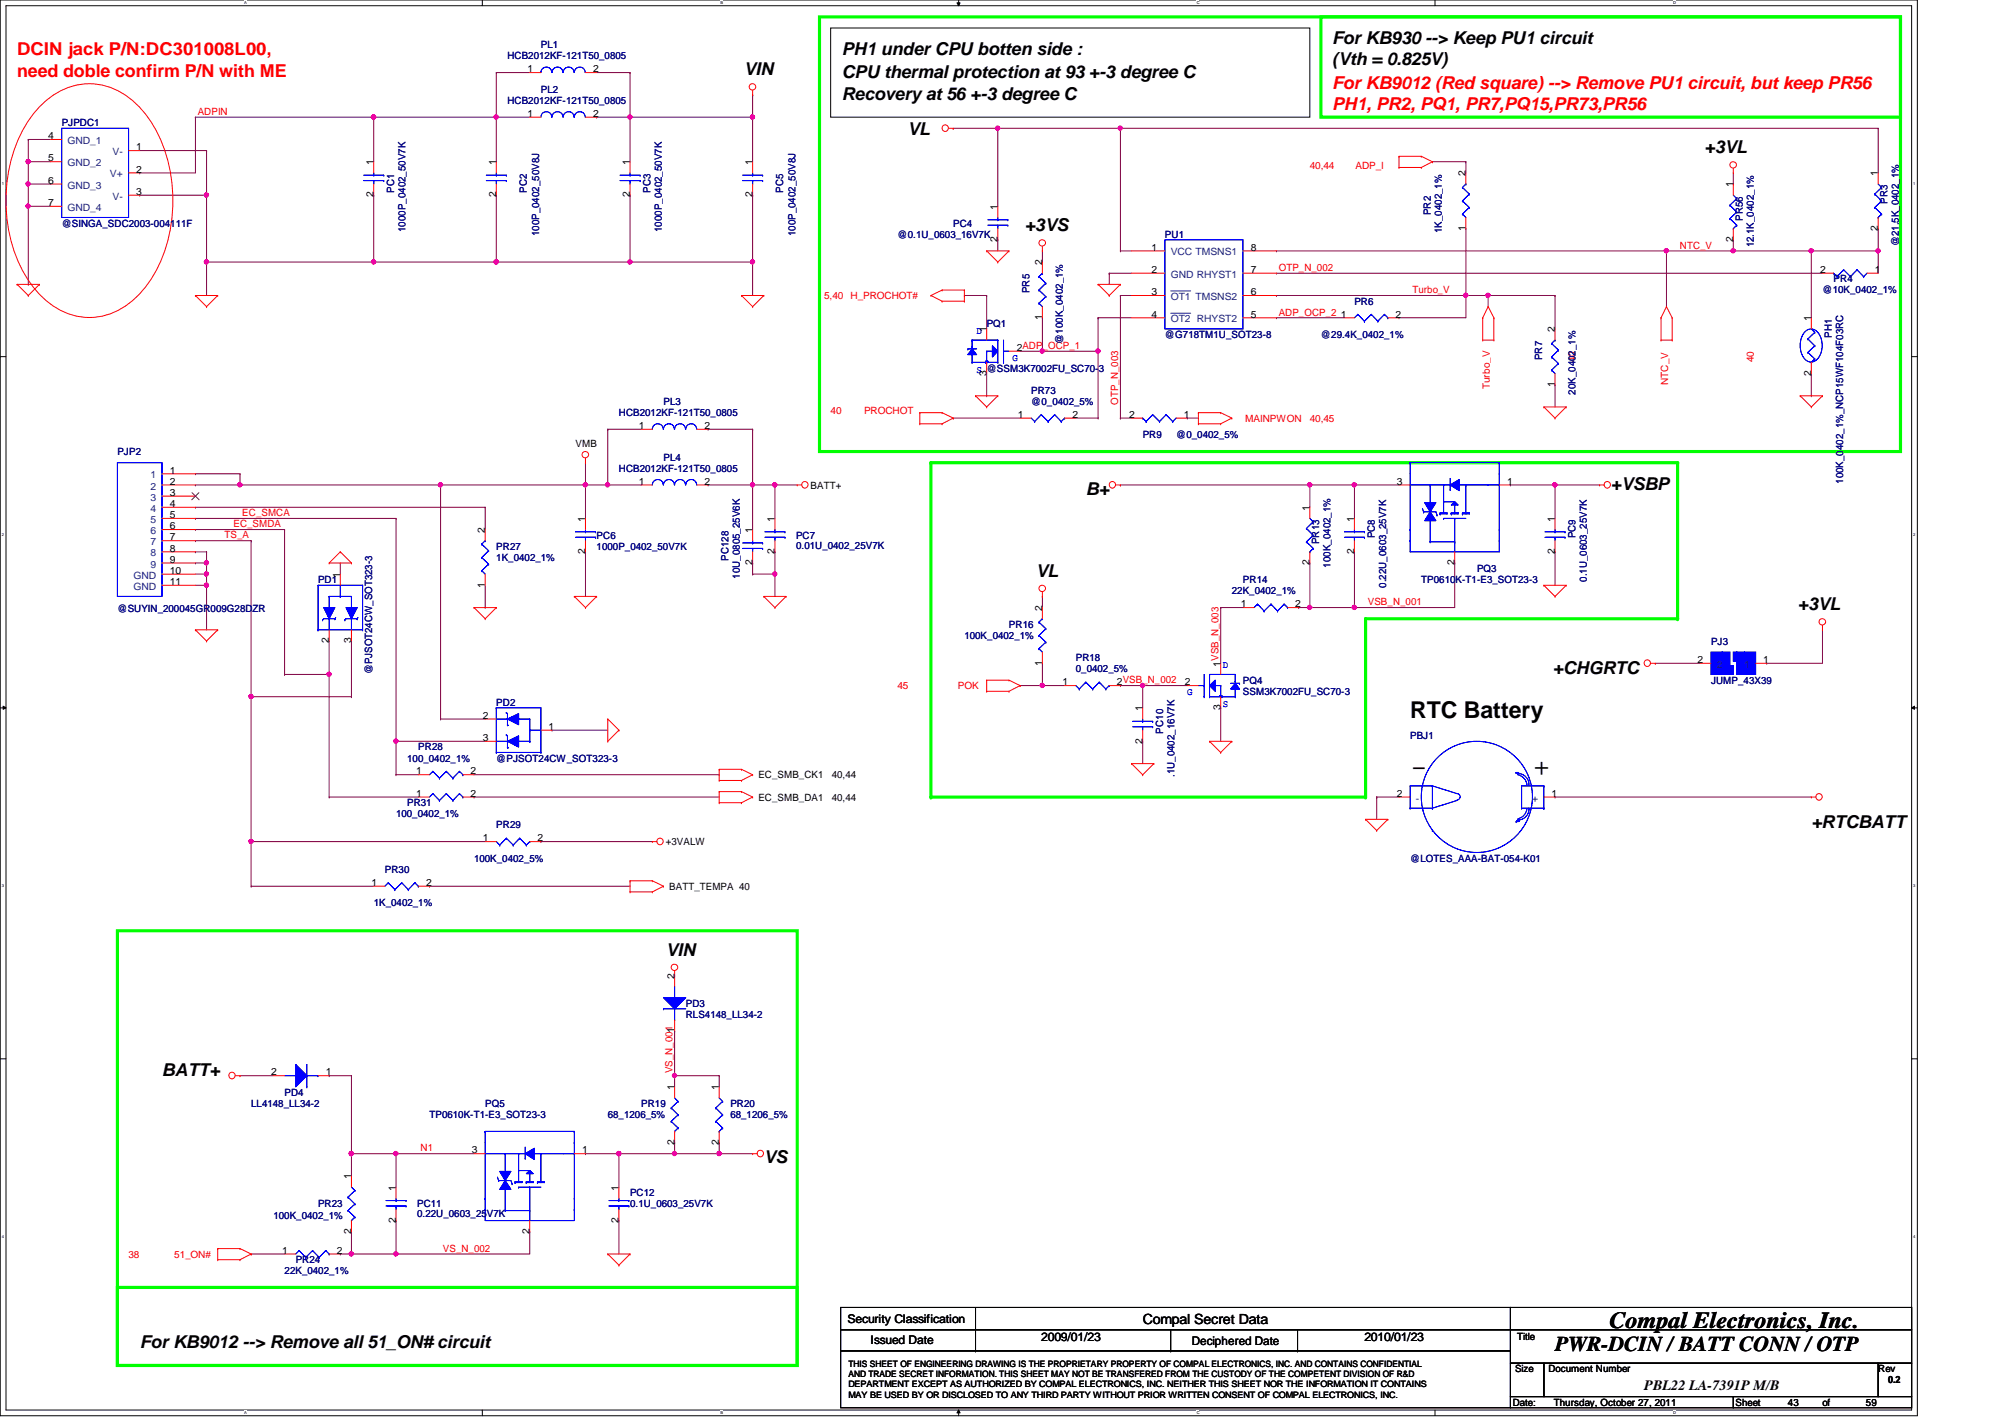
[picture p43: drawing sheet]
<svg xmlns="http://www.w3.org/2000/svg" width="297mm" height="210mm" viewBox="0 0 297 210" stroke-linecap="round" stroke-linejoin="round" font-family="sans-serif">
<defs><g id="words">
<g font-size="4.4">
<text x="208.9" y="115">-</text>
<text x="227.1" y="115">+</text>
</g>
<g font-size="3.4">
<text x="208.9" y="106.4">RTC Battery</text>
<text x="238.5" y="196.8">Compal Electronics, Inc.</text>
</g>
<text font-size="3.1" x="230.4" y="200.2">PWR-DCIN / BATT CONN / OTP</text>
<g font-size="2.6" fill="#f00">
<text x="2.5" y="8.2">DCIN jack P/N:DC301008L00,</text>
<text x="2.5" y="11.3">need doble confirm P/N with ME</text>
<text x="197.4" y="13.2">For KB9012 (Red square) --&gt; Remove PU1 circuit, but keep PR56</text>
<text x="197.4" y="16.3">PH1, PR2, PQ1, PR7,PQ15,PR73,PR56</text>
</g>
<g font-size="2.6">
<text x="110.2" y="11.2">VIN</text>
<text x="124.7" y="11.5">CPU thermal protection at 93 +-3 degree C</text>
<text x="124.7" y="8.2">PH1 under CPU botten side :</text>
<text x="197.4" y="6.6">For KB930 --&gt; Keep PU1 circuit</text>
<text x="197.4" y="9.7">(Vth = 0.825V)</text>
<text x="124.7" y="14.8">Recovery at 56 +-3 degree C</text>
<text x="134.4" y="19.9">VL</text>
<text x="252.5" y="22.7">+3VL</text>
<text x="151.8" y="34.3">+3VS</text>
<text x="160.9" y="73.3">B+</text>
<text x="238.6" y="72.6">+VSBP</text>
<text x="153.5" y="85.5">VL</text>
<text x="266.4" y="90.4">+3VL</text>
<text x="230" y="99.9">+CHGRTC</text>
<text x="268.3" y="122.6">+RTCBATT</text>
<text x="98.6" y="141.6">VIN</text>
<text x="24" y="159.4">BATT+</text>
<text x="113.2" y="172.3">VS</text>
<text x="20.7" y="199.7">For KB9012 --&gt; Remove all 51_ON# circuit</text>
</g>
<g font-size="2.1">
<text x="169.3" y="196.1">Compal Secret Data</text>
<text x="243.6" y="205.9">PBL22 LA-7391P M/B</text>
</g>
<g font-size="1.8">
<text x="125.6" y="196">Security Classification</text>
<text x="129" y="199.1">Issued Date</text>
<text x="154.3" y="198.6">2009/01/23</text>
<text x="176.6" y="199.3">Deciphered Date</text>
<text x="202.1" y="198.6">2010/01/23</text>
</g>
<g font-size="1.5" fill="#000080">
<text x="75.2" y="8.8">HCB2012KF-121T50_0805</text>
<text x="80.1" y="7.2">PL1</text>
<text x="75.2" y="15.4">HCB2012KF-121T50_0805</text>
<text x="80.1" y="13.8">PL2</text>
<text x="9.1" y="18.7">PJPDC1</text>
<text x="58.4" y="28.6" transform="rotate(-90 58.4 28.6)">PC1</text>
<text x="78.1" y="28.6" transform="rotate(-90 78.1 28.6)">PC2</text>
<text x="96.4" y="28.6" transform="rotate(-90 96.4 28.6)">PC3</text>
<text x="116" y="28.6" transform="rotate(-90 116 28.6)">PC5</text>
<text x="9.1" y="33.6">@SINGA_SDC2003-004111F</text>
<text x="60.1" y="34.4" transform="rotate(-90 60.1 34.4)">1000P_0402_50V7K</text>
<text x="79.9" y="35" transform="rotate(-90 79.9 35)">100P_0402_50V8J</text>
<text x="98" y="34.4" transform="rotate(-90 98 34.4)">1000P_0402_50V7K</text>
<text x="117.9" y="35" transform="rotate(-90 117.9 35)">100P_0402_50V8J</text>
<text x="133" y="35.2">@0.1U_0603_16V7K</text>
<text x="141.2" y="33.6">PC4</text>
<text x="172.6" y="35.2">PU1</text>
<text x="212" y="31.9" transform="rotate(-90 212 31.9)">PR2</text>
<text x="213.6" y="34.5" transform="rotate(-90 213.6 34.5)">1K_0402_1%</text>
<text x="258.2" y="32.7" transform="rotate(-90 258.2 32.7)">PR56</text>
<text x="279.7" y="30.2" transform="rotate(-90 279.7 30.2)">PR3</text>
<text x="259.8" y="36.7" transform="rotate(-90 259.8 36.7)">12.1K_0402_1%</text>
<text x="271.6" y="41.8">PR4</text>
<text x="281.3" y="36.5" transform="rotate(-90 281.3 36.5)">@21.5K_0402_1%</text>
<text x="152.5" y="43.4" transform="rotate(-90 152.5 43.4)">PR5</text>
<text x="200.7" y="45.1">PR6</text>
<text x="270" y="43.5">@10K_0402_1%</text>
<text x="146.2" y="48.4">PQ1</text>
<text x="157.5" y="50.9" transform="rotate(-90 157.5 50.9)">@100K_0402_1%</text>
<text x="172.6" y="50.1">@G718TM1U_SOT23-8</text>
<text x="195.7" y="50.1">@29.4K_0402_1%</text>
<text x="228.5" y="53.3" transform="rotate(-90 228.5 53.3)">PR7</text>
<text x="271.4" y="50" transform="rotate(-90 271.4 50)">PH1</text>
<text x="98.3" y="60">PL3</text>
<text x="152.8" y="58.3">PR73</text>
<text x="152.8" y="60">@0_0402_5%</text>
<text x="233.4" y="58.5" transform="rotate(-90 233.4 58.5)">20K_0402_1%</text>
<text x="91.7" y="61.6">HCB2012KF-121T50_0805</text>
<text x="169.3" y="64.9">PR9</text>
<text x="174.2" y="64.9">@0_0402_5%</text>
<text x="17.4" y="67.4">PJP2</text>
<text x="91.7" y="69.9">HCB2012KF-121T50_0805</text>
<text x="98.3" y="68.2">PL4</text>
<text x="273" y="71.7" transform="rotate(-90 273 71.7)">100K_0402_1%_NCP15WF104F03RC</text>
<text x="73.5" y="81.4">PR27</text>
<text x="73.5" y="83.1">1K_0402_1%</text>
<text x="88.4" y="79.8">PC6</text>
<text x="88.4" y="81.4">1000P_0402_50V7K</text>
<text x="107.9" y="83.1" transform="rotate(-90 107.9 83.1)">PC128</text>
<text x="117.9" y="79.8">PC7</text>
<text x="117.9" y="81.3">0.01U_0402_25V7K</text>
<text x="195.4" y="80.6" transform="rotate(-90 195.4 80.6)">PR13</text>
<text x="203.7" y="79.8" transform="rotate(-90 203.7 79.8)">PC8</text>
<text x="233.4" y="79.8" transform="rotate(-90 233.4 79.8)">PC9</text>
<text x="47.1" y="86.4">PD1</text>
<text x="109.6" y="85.7" transform="rotate(-90 109.6 85.7)">10U_0805_25V6K</text>
<text x="182.5" y="88.1">22K_0402_1%</text>
<text x="184.1" y="86.4">PR14</text>
<text x="197.1" y="84.1" transform="rotate(-90 197.1 84.1)">100K_0402_1%</text>
<text x="205.4" y="87" transform="rotate(-90 205.4 87)">0.22U_0603_25V7K</text>
<text x="210.6" y="86.4">TP0610K-T1-E3_SOT23-3</text>
<text x="218.8" y="84.8">PQ3</text>
<text x="235.1" y="86.2" transform="rotate(-90 235.1 86.2)">0.1U_0603_25V7K</text>
<text x="17.4" y="90.7">@SUYIN_200045GR009G28DZR</text>
<text x="142.9" y="94.7">100K_0402_1%</text>
<text x="149.5" y="93">PR16</text>
<text x="253.5" y="95.5">PJ3</text>
<text x="55.1" y="99.9" transform="rotate(-90 55.1 99.9)">@PJSOT24CW_SOT323-3</text>
<text x="159.4" y="98">PR18</text>
<text x="159.4" y="99.6">0_0402_5%</text>
<text x="184.1" y="101.3">PQ4</text>
<text x="253.5" y="101.3">JUMP_43X39</text>
<text x="73.5" y="104.6">PD2</text>
<text x="184.1" y="102.9">SSM3K7002FU_SC70-3</text>
<text x="60.3" y="112.8">100_0402_1%</text>
<text x="62" y="111.2">PR28</text>
<text x="73.5" y="112.8">@PJSOT24CW_SOT323-3</text>
<text x="172.3" y="108.7" transform="rotate(-90 172.3 108.7)">PC10</text>
<text x="208.9" y="109.5">PBJ1</text>
<text x="60.3" y="119.4">PR31</text>
<text x="174" y="115.1" transform="rotate(-90 174 115.1)">.1U_0402_16V7K</text>
<text x="58.7" y="121.1">100_0402_1%</text>
<text x="73.5" y="122.7">PR29</text>
<text x="57" y="129.3">PR30</text>
<text x="70.2" y="127.7">100K_0402_5%</text>
<text x="208.9" y="127.7">@LOTES_AAA-BAT-054-K01</text>
<text x="55.4" y="134.3">1K_0402_1%</text>
<text x="101.6" y="149.1">PD3</text>
<text x="101.6" y="150.8">RLS4148_LL34-2</text>
<text x="37.2" y="164">LL4148_LL34-2</text>
<text x="42.2" y="162.3">PD4</text>
<text x="63.6" y="165.7">TP0610K-T1-E3_SOT23-3</text>
<text x="71.9" y="164">PQ5</text>
<text x="90" y="165.7">68_1206_5%</text>
<text x="95" y="164">PR19</text>
<text x="108.2" y="164">PR20</text>
<text x="108.2" y="165.7">68_1206_5%</text>
<text x="47.1" y="178.9">PR23</text>
<text x="61.8" y="178.9">PC11</text>
<text x="93.3" y="177.2">PC12</text>
<text x="93.3" y="178.9">0.1U_0603_25V7K</text>
<text x="40.5" y="180.5">100K_0402_1%</text>
<text x="61.8" y="180.3">0.22U_0603_25V7K</text>
<text x="42.2" y="188.8">22K_0402_1%</text>
<text x="43.8" y="187.1">PR24</text>
</g>
<g font-size="1.5">
<text x="78.1" y="10.7">1</text>
<text x="87.9" y="10.7">2</text>
<text x="78.1" y="17.3">1</text>
<text x="87.9" y="17.3">2</text>
<text x="7.2" y="20.6">4</text>
<text x="7.2" y="23.9">5</text>
<text x="20.2" y="22.3">1</text>
<text x="7.2" y="27.2">6</text>
<text x="20.2" y="25.6">2</text>
<text x="20.2" y="28.9">3</text>
<text x="55.3" y="29.3" transform="rotate(-90 55.3 29.3)">2</text>
<text x="55.3" y="24.5" transform="rotate(-90 55.3 24.5)">1</text>
<text x="73.5" y="29.3" transform="rotate(-90 73.5 29.3)">2</text>
<text x="73.5" y="24.5" transform="rotate(-90 73.5 24.5)">1</text>
<text x="93.3" y="29.3" transform="rotate(-90 93.3 29.3)">2</text>
<text x="93.3" y="24.5" transform="rotate(-90 93.3 24.5)">1</text>
<text x="111.5" y="29.3" transform="rotate(-90 111.5 29.3)">2</text>
<text x="111.5" y="24.5" transform="rotate(-90 111.5 24.5)">1</text>
<text x="217.1" y="26.1" transform="rotate(-90 217.1 26.1)">2</text>
<text x="256.7" y="27.8" transform="rotate(-90 256.7 27.8)">1</text>
<text x="278.2" y="26.1" transform="rotate(-90 278.2 26.1)">1</text>
<text x="7.2" y="30.5">7</text>
<text x="147.8" y="35.9" transform="rotate(-90 147.8 35.9)">2</text>
<text x="147.8" y="31.1" transform="rotate(-90 147.8 31.1)">1</text>
<text x="217.1" y="34.2" transform="rotate(-90 217.1 34.2)">1</text>
<text x="256.7" y="35.9" transform="rotate(-90 256.7 35.9)">2</text>
<text x="278.2" y="34.2" transform="rotate(-90 278.2 34.2)">2</text>
<text x="154.4" y="39.3" transform="rotate(-90 154.4 39.3)">2</text>
<text x="170.6" y="40.4">2</text>
<text x="170.6" y="37.1">1</text>
<text x="185.3" y="40.4">7</text>
<text x="185.3" y="37.1">8</text>
<text x="269.7" y="40.4">2</text>
<text x="277.7" y="40.4">1</text>
<text x="154.4" y="47.4" transform="rotate(-90 154.4 47.4)">1</text>
<text x="170.6" y="43.7">3</text>
<text x="170.6" y="47">4</text>
<text x="185.3" y="47">5</text>
<text x="185.3" y="43.7">6</text>
<text x="198.7" y="47">1</text>
<text x="206.8" y="47">2</text>
<text x="268.3" y="47.6" transform="rotate(-90 268.3 47.6)">1</text>
<text x="146.1" y="49.2" transform="rotate(-90 146.1 49.2)">1</text>
<text x="150.6" y="52">2ADP_OCP_1</text>
<text x="230.3" y="49.2" transform="rotate(-90 230.3 49.2)">2</text>
<text x="146.1" y="55.7" transform="rotate(-90 146.1 55.7)">3</text>
<text x="230.3" y="57.3" transform="rotate(-90 230.3 57.3)">1</text>
<text x="268.3" y="55.7" transform="rotate(-90 268.3 55.7)">2</text>
<text x="94.7" y="63.5">1</text>
<text x="104.4" y="63.5">2</text>
<text x="150.8" y="61.9">1</text>
<text x="158.9" y="61.9">2</text>
<text x="167.3" y="61.9">2</text>
<text x="175.4" y="61.9">1</text>
<text x="25.1" y="70.1">1</text>
<text x="25.1" y="71.8">2</text>
<text x="85.3" y="66.3">VMB</text>
<text x="94.7" y="71.8">1</text>
<text x="104.4" y="71.8">2</text>
<text x="206.9" y="71.8">3</text>
<text x="223.3" y="71.8">1</text>
<text x="25.1" y="73.4">3</text>
<text x="25.1" y="75.1">4</text>
<text x="25.1" y="76.8">5</text>
<text x="86.7" y="77.3" transform="rotate(-90 86.7 77.3)">1</text>
<text x="114.8" y="77.3" transform="rotate(-90 114.8 77.3)">1</text>
<text x="120.1" y="72.4">BATT+</text>
<text x="194" y="75.6" transform="rotate(-90 194 75.6)">1</text>
<text x="200.6" y="77.3" transform="rotate(-90 200.6 77.3)">1</text>
<text x="230.3" y="77.3" transform="rotate(-90 230.3 77.3)">1</text>
<text x="25.1" y="78.4">6</text>
<text x="25.1" y="81.7">8</text>
<text x="25.1" y="83.4">9</text>
<text x="25.1" y="80.1">7</text>
<text x="71.8" y="79" transform="rotate(-90 71.8 79)">2</text>
<text x="86.7" y="82.1" transform="rotate(-90 86.7 82.1)">2</text>
<text x="111.5" y="83.7" transform="rotate(-90 111.5 83.7)">2</text>
<text x="111.5" y="79" transform="rotate(-90 111.5 79)">1</text>
<text x="114.8" y="82.1" transform="rotate(-90 114.8 82.1)">2</text>
<text x="194" y="83.7" transform="rotate(-90 194 83.7)">2</text>
<text x="200.6" y="82.1" transform="rotate(-90 200.6 82.1)">2</text>
<text x="215.5" y="83.7" transform="rotate(-90 215.5 83.7)">2</text>
<text x="230.3" y="82.1" transform="rotate(-90 230.3 82.1)">2</text>
<text x="25.1" y="85">10</text>
<text x="25.1" y="86.7">11</text>
<text x="50.4" y="85.6" transform="rotate(-90 50.4 85.6)">1</text>
<text x="71.8" y="87" transform="rotate(-90 71.8 87)">1</text>
<text x="183.8" y="90">1</text>
<text x="191.9" y="90">2</text>
<text x="48.7" y="95.3" transform="rotate(-90 48.7 95.3)">2</text>
<text x="52" y="95.3" transform="rotate(-90 52 95.3)">3</text>
<text x="154.4" y="90.5" transform="rotate(-90 154.4 90.5)">2</text>
<text x="154.4" y="98.6" transform="rotate(-90 154.4 98.6)">1</text>
<text x="157.4" y="101.5">1</text>
<text x="165.5" y="101.5">2VSB_N_002</text>
<text x="175.6" y="101.5">2</text>
<text x="180.8" y="98.8" transform="rotate(-90 180.8 98.8)">1VSB_N_003</text>
<text x="251.5" y="98.2">2</text>
<text x="261.2" y="98.2">1</text>
<text x="71.5" y="106.5">2</text>
<text x="169.2" y="105.4" transform="rotate(-90 169.2 105.4)">1</text>
<text x="180.8" y="105.2" transform="rotate(-90 180.8 105.2)">3</text>
<text x="71.5" y="109.8">3</text>
<text x="81.3" y="108.1">1</text>
<text x="169.2" y="110.2" transform="rotate(-90 169.2 110.2)">2</text>
<text x="61.6" y="118">1</text>
<text x="61.6" y="114.7">1</text>
<text x="69.7" y="118">2</text>
<text x="69.7" y="114.7">2</text>
<text x="112.3" y="118.6">EC_SMB_DA1</text>
<text x="112.3" y="115.3">EC_SMB_CK1</text>
<text x="123.2" y="118.6">40,44</text>
<text x="123.2" y="115.3">40,44</text>
<text x="206.9" y="118">2</text>
<text x="229.9" y="118">1</text>
<text x="71.5" y="124.6">1</text>
<text x="79.6" y="124.6">2</text>
<text x="98.6" y="125.2">+3VALW</text>
<text x="55" y="131.2">1</text>
<text x="63.1" y="131.2">2</text>
<text x="99.1" y="131.8">BATT_TEMPA 40</text>
<text x="99.9" y="145" transform="rotate(-90 99.9 145)">2</text>
<text x="99.9" y="153.1" transform="rotate(-90 99.9 153.1)">1</text>
<text x="40.2" y="159.3">2</text>
<text x="48.3" y="159.3">1</text>
<text x="99.9" y="161.5" transform="rotate(-90 99.9 161.5)">1</text>
<text x="106.5" y="161.5" transform="rotate(-90 106.5 161.5)">1</text>
<text x="69.9" y="170.9">3</text>
<text x="86.2" y="170.9">1</text>
<text x="99.9" y="169.6" transform="rotate(-90 99.9 169.6)">2</text>
<text x="106.5" y="169.6" transform="rotate(-90 106.5 169.6)">2</text>
<text x="52" y="174.7" transform="rotate(-90 52 174.7)">1</text>
<text x="58.6" y="176.4" transform="rotate(-90 58.6 176.4)">1</text>
<text x="91.6" y="176.4" transform="rotate(-90 91.6 176.4)">1</text>
<text x="41.8" y="185.7">1</text>
<text x="49.9" y="185.7">2</text>
<text x="52" y="182.8" transform="rotate(-90 52 182.8)">2</text>
<text x="58.6" y="181.1" transform="rotate(-90 58.6 181.1)">2</text>
<text x="78.4" y="182.8" transform="rotate(-90 78.4 182.8)">2</text>
<text x="91.6" y="181.1" transform="rotate(-90 91.6 181.1)">2</text>
<text x="224.4" y="203.3">Size</text>
<text x="224.7" y="198.5">Title</text>
<text x="229.4" y="203.3">Document Number</text>
<text x="278.3" y="203.3">Rev</text>
<text x="224.1" y="208.2">Date:</text>
<text x="230.2" y="208.2">Thursday, October 27, 2011</text>
<text x="257.1" y="208.2">Sheet</text>
<text x="264.9" y="208.2">43</text>
<text x="270" y="208.2">of</text>
<text x="276.4" y="208.2">59</text>
<text x="279.7" y="204.9">0.2</text>
</g>
<g font-size="1.5" fill="#f00">
<text x="29.3" y="17">ADPIN</text>
<text x="194.1" y="25">40,44</text>
<text x="200.8" y="25">ADP_I</text>
<text x="189.4" y="40.1">OTP_N_002</text>
<text x="248.9" y="36.8">NTC_V</text>
<text x="122.1" y="44.3">5,40</text>
<text x="126" y="44.3">H_PROCHOT#</text>
<text x="189.4" y="46.7">ADP_OCP_2</text>
<text x="209.3" y="43.4">Turbo_V</text>
<text x="233.4" y="53.7" transform="rotate(-90 233.4 53.7)">40</text>
<text x="259.8" y="53.7" transform="rotate(-90 259.8 53.7)">40</text>
<text x="165.6" y="59.9" transform="rotate(-90 165.6 59.9)">OTP_N_003</text>
<text x="220.7" y="57.7" transform="rotate(-90 220.7 57.7)">Turbo_V</text>
<text x="247.1" y="57" transform="rotate(-90 247.1 57)">NTC_V</text>
<text x="123.1" y="61.3">40</text>
<text x="128" y="61.3">PROCHOT</text>
<text x="184.5" y="62.5">MAINPWON</text>
<text x="194.1" y="62.5">40,45</text>
<text x="35.9" y="76.5">EC_SMCA</text>
<text x="33.3" y="79.8">TS_A</text>
<text x="34.6" y="78.1">EC_SMDA</text>
<text x="202.6" y="89.7">VSB_N_001</text>
<text x="133" y="102.1">45</text>
<text x="141.9" y="102.1">POK</text>
<text x="99.6" y="159" transform="rotate(-90 99.6 159)">VS_N_001</text>
<text x="62.3" y="170.6">N1</text>
<text x="65.6" y="185.4">VS_N_002</text>
<text x="19" y="186.3">38</text>
<text x="25.8" y="186.3">51_ON#</text>
</g>
<g font-size="1.5" fill="#004080">
<text x="10" y="21.3">GND_1</text>
<text x="16.7" y="23">V-</text>
<text x="10" y="24.6">GND_2</text>
<text x="10" y="27.9">GND_3</text>
<text x="16.3" y="26.3">V+</text>
<text x="16.7" y="29.6">V-</text>
<text x="10" y="31.2">GND_4</text>
<text x="173.4" y="41.1">GND RHYST1</text>
<text x="173.4" y="37.8">VCC TMSNS1</text>
<text x="173.4" y="44.4">OT1 TMSNS2</text>
<text x="173.4" y="47.8">OT2 RHYST2</text>
<text x="22.3" y="70.9">1</text>
<text x="22.3" y="74.2">3</text>
<text x="22.3" y="75.8">4</text>
<text x="22.3" y="77.5">5</text>
<text x="22.3" y="72.5">2</text>
<text x="22.3" y="79.1">6</text>
<text x="22.3" y="82.4">8</text>
<text x="22.3" y="80.8">7</text>
<text x="19.8" y="85.7">GND</text>
<text x="19.8" y="87.4">GND</text>
<text x="22.3" y="84.1">9</text>
<text x="254.3" y="98.9">2</text>
<text x="258.4" y="98.9">1</text>
<text x="209.8" y="118.7">-</text>
<text x="227" y="118.7">+</text>
</g>
<g font-size="1.5" fill="#00f">
<text x="144.7" y="49.4">D</text>
<text x="150" y="53.4">G</text>
<text x="144.7" y="55.2">S @SSM3K7002FU_SC70-3</text>
<text x="181.2" y="99">D</text>
<text x="175.9" y="103">G</text>
<text x="181.2" y="104.8">S</text>
</g>
<g font-size="1.3">
<text x="125.7" y="202.5">THIS SHEET OF ENGINEERING DRAWING IS THE PROPRIETARY PROPERTY OF COMPAL ELECTRONICS, INC. AND CONTAINS CONFIDENTIAL</text>
<text x="125.7" y="204">AND TRADE SECRET INFORMATION. THIS SHEET MAY NOT BE TRANSFERED FROM THE CUSTODY OF THE COMPETENT DIVISION OF R&amp;D</text>
<text x="125.7" y="205.5">DEPARTMENT EXCEPT AS AUTHORIZED BY COMPAL ELECTRONICS, INC. NEITHER THIS SHEET NOR THE INFORMATION IT CONTAINS</text>
<text x="125.7" y="207.1">MAY BE USED BY OR DISCLOSED TO ANY THIRD PARTY WITHOUT PRIOR WRITTEN CONSENT OF COMPAL ELECTRONICS, INC.</text>
</g>
<g font-size=".6">
<text x="36.1" y=".6">A</text>
<text x="106.7" y=".6">B</text>
<text x="177.3" y=".6">C</text>
<text x="247.9" y=".6">D</text>
<text x=".3" y="27.4">1</text>
<text x="283.4" y="27.4">1</text>
<text x=".3" y="79.4">2</text>
<text x="283.4" y="79.4">2</text>
<text x=".3" y="131.4">3</text>
<text x="283.4" y="131.4">3</text>
<text x=".3" y="183.4">4</text>
<text x="283.4" y="183.4">4</text>
<text x="36.1" y="209.5">A</text>
<text x="106.7" y="209.5">B</text>
<text x="177.3" y="209.5">C</text>
<text x="247.9" y="209.5">D</text>
</g>
</g></defs>
<path d="M0 0h284.1v209.7h-284.1zM.9 .8h282.3v208.1h-282.3z" fill="none" stroke="#000" stroke-width=".15"/>
<g fill="#fff">
<path d="M36.1 .1h.4v.7h-.4z"/>
<path d="M36.1 209h.4v.6h-.4z"/>
</g>
<path d="M71.5 0v.8M71.5 208.9v.8" fill="none" stroke="#000" stroke-width=".15"/>
<g fill="#fff">
<path d="M106.7 .1h.4v.7h-.4z"/>
<path d="M106.7 209h.4v.6h-.4z"/>
</g>
<path d="M141.8 .4h.4l-.2 .4zM142 0v.8M142 208.9l.2 .4h-.4zM142 208.9v.8" fill="none" stroke="#000" stroke-width=".15"/>
<path d="M141.8 .4h.4l-.2 .4zM142 208.9l.2 .4h-.4z" fill="#000"/>
<g fill="#fff">
<path d="M177.3 .1h.4v.7h-.4z"/>
<path d="M177.3 209h.4v.6h-.4z"/>
</g>
<path d="M212.6 0v.8M212.6 208.9v.8" fill="none" stroke="#000" stroke-width=".15"/>
<g fill="#fff">
<path d="M247.9 .1h.3v.7h-.3z"/>
<path d="M247.9 209h.3v.6h-.3z"/>
<path d="M.3 26.8h.2v.7h-.2z"/>
<path d="M283.4 26.8h.3v.7h-.3z"/>
<path d="M.3 78.8h.2v.7h-.2z"/>
<path d="M283.4 78.8h.3v.7h-.3z"/>
</g>
<path d="M0 52.8h.9M283.2 52.8h.9" fill="none" stroke="#000" stroke-width=".15"/>
<g fill="#fff">
<path d="M.3 130.9h.2v.6h-.2z"/>
<path d="M283.4 130.9h.3v.6h-.3z"/>
</g>
<path d="M0 104.9h.9M.5 104.6l.4 .3-.4 .2zM283.2 104.9l.4-.3v.5zM283.2 104.9h.9" fill="none" stroke="#000" stroke-width=".15"/>
<path d="M.5 104.6l.4 .3-.4 .2zM283.2 104.9l.4-.3v.5z" fill="#000"/>
<g fill="#fff">
<path d="M.3 182.8h.2v.7h-.2z"/>
<path d="M283.4 182.8h.3v.7h-.3z"/>
</g>
<path d="M0 156.8h.9M283.2 156.8h.9" fill="none" stroke="#000" stroke-width=".15"/>
<path d="M55.4 38.8h.1M55.4 38.8h18.1" fill="none" stroke="#800040" stroke-width=".15"/>
<circle cx="73.5" cy="38.8" r=".32" fill="#f0f"/>
<circle cx="73.5" cy="38.8" r=".32" fill="none" stroke="#f0f" stroke-width=".15"/>
<circle cx="55.3" cy="38.8" r=".32" fill="#f0f"/>
<circle cx="55.3" cy="38.8" r=".32" fill="none" stroke="#f0f" stroke-width=".15"/>
<path d="M55.4 17.4h.1M55.4 17.4h18.1" fill="none" stroke="#800040" stroke-width=".15"/>
<circle cx="55.3" cy="17.3" r=".32" fill="#f0f"/>
<circle cx="55.3" cy="17.3" r=".32" fill="none" stroke="#f0f" stroke-width=".15"/>
<path d="M93.3 17.4h.1M93.3 17.4h18.2" fill="none" stroke="#800040" stroke-width=".15"/>
<circle cx="111.5" cy="17.3" r=".32" fill="#f0f"/>
<circle cx="111.5" cy="17.3" r=".32" fill="none" stroke="#f0f" stroke-width=".15"/>
<circle cx="93.3" cy="17.3" r=".32" fill="#f0f"/>
<circle cx="93.3" cy="17.3" r=".32" fill="none" stroke="#f0f" stroke-width=".15"/>
<g fill="none" stroke="#800040" stroke-width=".15">
<path d="M29 17.4h.1M29 17.4v8.2M73.5 38.8h.1M73.5 38.8h19.8M245.2 98.3h.1M245.2 98.3h6.6M261.7 98.3h.1M270 93.3h.1M270 93.3v5h-8.3M204 118.1h.1M204 118.1h3.3M204 118.1v3.3"/>
<path d="M230.4 118.1h.1M230.4 118.1h37.9"/>
</g>
<circle cx="73.5" cy="38.8" r=".32" fill="#f0f"/>
<circle cx="73.5" cy="38.8" r=".32" fill="none" stroke="#f0f" stroke-width=".15"/>
<path d="M111.5 14.1h.1M111.5 14.1v3.3M106.5 170.9h.1M106.5 170.9h5" fill="none" stroke="#800040" stroke-width=".15"/>
<circle cx="106.5" cy="170.9" r=".32" fill="#f0f"/>
<circle cx="106.5" cy="170.9" r=".32" fill="none" stroke="#f0f" stroke-width=".15"/>
<path d="M99.9 152.7h.1M99.9 152.7v6.6M106.5 159.3h.1M106.5 159.3v1.7M99.9 170.9h.1M106.5 169.2h.1M106.5 169.2v1.7h-6.6" fill="none" stroke="#800040" stroke-width=".15"/>
<circle cx="99.9" cy="170.9" r=".32" fill="#f0f"/>
<circle cx="99.9" cy="170.9" r=".32" fill="none" stroke="#f0f" stroke-width=".15"/>
<path d="M99.9 159.3h.1M99.9 159.3h6.6" fill="none" stroke="#800040" stroke-width=".15"/>
<circle cx="99.9" cy="159.3" r=".32" fill="#f0f"/>
<circle cx="99.9" cy="159.3" r=".32" fill="none" stroke="#f0f" stroke-width=".15"/>
<path d="M35.6 159.3h.1M35.6 159.3h4.9M58.7 170.9h.1M58.7 170.9v5M58.7 185.8h.1M78.5 182.5h.1M78.5 182.5v3.3h-19.8" fill="none" stroke="#800040" stroke-width=".15"/>
<circle cx="58.6" cy="185.7" r=".32" fill="#f0f"/>
<circle cx="58.6" cy="185.7" r=".32" fill="none" stroke="#f0f" stroke-width=".15"/>
<path d="M52.1 170.9h.1M52.1 170.9v3.3M50.4 185.8h.1M52.1 182.5h.1M52.1 182.5v3.3h-1.7M91.7 180.8h.1M91.7 180.8v5" fill="none" stroke="#800040" stroke-width=".15"/>
<circle cx="52" cy="170.9" r=".32" fill="#f0f"/>
<circle cx="52" cy="170.9" r=".32" fill="none" stroke="#f0f" stroke-width=".15"/>
<path d="M99.9 159.3h.1M99.9 159.3v1.7M52.1 170.9h.1M52.1 170.9h18.1M58.7 170.9h.1M37.2 185.8h.1M37.2 185.8h5M58.7 180.8h.1M58.7 180.8v5" fill="none" stroke="#800040" stroke-width=".15"/>
<circle cx="58.6" cy="170.9" r=".32" fill="#f0f"/>
<circle cx="58.6" cy="170.9" r=".32" fill="none" stroke="#f0f" stroke-width=".15"/>
<path d="M91.7 170.9h.1M91.7 170.9v5" fill="none" stroke="#800040" stroke-width=".15"/>
<circle cx="91.7" cy="170.9" r=".32" fill="#f0f"/>
<circle cx="91.7" cy="170.9" r=".32" fill="none" stroke="#f0f" stroke-width=".15"/>
<path d="M91.7 170.9h.1M91.7 170.9h8.2" fill="none" stroke="#800040" stroke-width=".15"/>
<circle cx="91.7" cy="170.9" r=".32" fill="#f0f"/>
<circle cx="91.7" cy="170.9" r=".32" fill="none" stroke="#f0f" stroke-width=".15"/>
<path d="M99.9 169.2h.1M99.9 169.2v1.7M52.1 185.8h.1M52.1 185.8h6.6" fill="none" stroke="#800040" stroke-width=".15"/>
<circle cx="52" cy="185.7" r=".32" fill="#f0f"/>
<circle cx="52" cy="185.7" r=".32" fill="none" stroke="#f0f" stroke-width=".15"/>
<path d="M52.1 159.3h.1M52.1 159.3v11.6" fill="none" stroke="#800040" stroke-width=".15"/>
<circle cx="52" cy="170.9" r=".32" fill="#f0f"/>
<circle cx="52" cy="170.9" r=".32" fill="none" stroke="#f0f" stroke-width=".15"/>
<path d="M29 17.4h.1M29 17.4h26.4M48.8 159.3h.1M48.8 159.3h3.3" fill="none" stroke="#800040" stroke-width=".15"/>
<circle cx="55.3" cy="17.3" r=".32" fill="#f0f"/>
<circle cx="55.3" cy="17.3" r=".32" fill="none" stroke="#f0f" stroke-width=".15"/>
<path d="M30.6 38.8h.1M30.6 38.8h24.8" fill="none" stroke="#800040" stroke-width=".15"/>
<circle cx="30.6" cy="38.8" r=".32" fill="#f0f"/>
<circle cx="30.6" cy="38.8" r=".32" fill="none" stroke="#f0f" stroke-width=".15"/>
<g fill="none" stroke="#800040" stroke-width=".15">
<path d="M55.4 17.4h.1M55.4 17.4v6.6M73.5 17.4h.1M73.5 17.4v6.6M88.4 17.4h.1M88.4 17.4h4.9M93.3 17.4h.1M93.3 17.4v6.6M111.5 17.4h.1M111.5 17.4v6.6M20.7 28.9h.1M20.7 25.6h.1"/>
<path d="M20.7 28.9h9.9M20.7 25.6h8.3M30.6 38.8h.1M30.6 28.9h.1M30.6 28.9v14.9M55.4 28.9h.1M55.4 28.9v9.9M73.5 28.9h.1M73.5 28.9v9.9M93.3 28.9h.1M93.3 38.8h.1M93.3 28.9v9.9"/>
<path d="M93.3 38.8h18.2M111.5 38.8h.1M111.5 28.9h.1M111.5 28.9v14.9"/>
</g>
<circle cx="111.5" cy="38.8" r=".32" fill="#f0f"/>
<circle cx="111.5" cy="38.8" r=".32" fill="none" stroke="#f0f" stroke-width=".15"/>
<circle cx="93.3" cy="38.8" r=".32" fill="#f0f"/>
<circle cx="93.3" cy="38.8" r=".32" fill="none" stroke="#f0f" stroke-width=".15"/>
<g fill="none" stroke="#800040" stroke-width=".15">
<path d="M278.3 19h.1M278.3 19v6.6M147.8 35.5h.1M147.8 35.5v1.7M166 37.2h.1M166 37.2h1.6M268.3 37.2h.1M268.3 37.2v9.9M164.3 40.5h.1M164.3 40.5v1.6M164.3 40.5h3.3M166 43.8h.1"/>
<path d="M166 43.8h1.6M192.4 90h.1M192.4 90h8.3M194.1 83.4h.1M194.1 90h.1M194.1 83.4v6.6"/>
</g>
<circle cx="194" cy="90" r=".32" fill="#f0f"/>
<circle cx="194" cy="90" r=".32" fill="none" stroke="#f0f" stroke-width=".15"/>
<g fill="none" stroke="#800040" stroke-width=".15">
<path d="M194.1 71.8h.1M194.1 71.8h6.6M230.4 71.8h.1M230.4 71.8v5M180.8 90h.1M180.8 90v8.3M180.8 90h3.3M200.7 81.7h.1M200.7 90h.1M200.7 81.7v8.3M215.5 83.4h.1M215.5 83.4v6.6h-14.8"/>
<path d="M230.4 81.7h.1M230.4 81.7v5M166 101.6h.1M166 101.6h9.9M169.3 101.6h.1M180.8 104.9h.1M180.8 104.9v4.9"/>
</g>
<circle cx="200.6" cy="90" r=".32" fill="#f0f"/>
<circle cx="200.6" cy="90" r=".32" fill="none" stroke="#f0f" stroke-width=".15"/>
<path d="M194.1 71.8h.1M194.1 71.8v3.3M200.7 71.8h.1M200.7 71.8v5" fill="none" stroke="#800040" stroke-width=".15"/>
<circle cx="200.6" cy="71.8" r=".32" fill="#f0f"/>
<circle cx="200.6" cy="71.8" r=".32" fill="none" stroke="#f0f" stroke-width=".15"/>
<path d="M223.8 71.8h.1M223.8 71.8h6.6M154.4 98.3h.1M154.4 98.3v3.3M151.1 101.6h.1M151.1 101.6h6.6M154.4 101.6h.1" fill="none" stroke="#800040" stroke-width=".15"/>
<circle cx="154.4" cy="101.5" r=".32" fill="#f0f"/>
<circle cx="154.4" cy="101.5" r=".32" fill="none" stroke="#f0f" stroke-width=".15"/>
<path d="M166 71.8h.1M166 71.8h28.1" fill="none" stroke="#800040" stroke-width=".15"/>
<circle cx="194" cy="71.8" r=".32" fill="#f0f"/>
<circle cx="194" cy="71.8" r=".32" fill="none" stroke="#f0f" stroke-width=".15"/>
<path d="M200.7 71.8h.1M200.7 71.8h6.6M230.4 71.8h.1M230.4 71.8h6.6M154.4 88.3h.1M154.4 88.3v1.7" fill="none" stroke="#800040" stroke-width=".15"/>
<circle cx="230.3" cy="71.8" r=".32" fill="#f0f"/>
<circle cx="230.3" cy="71.8" r=".32" fill="none" stroke="#f0f" stroke-width=".15"/>
<path d="M169.3 101.6h.1M169.3 101.6v3.3" fill="none" stroke="#800040" stroke-width=".15"/>
<circle cx="169.3" cy="101.5" r=".32" fill="#f0f"/>
<circle cx="169.3" cy="101.5" r=".32" fill="none" stroke="#f0f" stroke-width=".15"/>
<path d="M73.5 17.4h.1M73.5 17.4h5M166 43.8v18.1M166 61.9h.1M175.9 61.9h.1M175.9 61.9h1.6M169.3 109.8h.1M169.3 109.8v3.3" fill="none" stroke="#800040" stroke-width=".15"/>
<circle cx="73.5" cy="17.3" r=".32" fill="#f0f"/>
<circle cx="73.5" cy="17.3" r=".32" fill="none" stroke="#f0f" stroke-width=".15"/>
<g fill="none" stroke="#800040" stroke-width=".15">
<path d="M166 19h.1M166 19h112.3M166 19v18.2M212.2 24h.1M212.2 24h5M217.2 24h.1M217.2 24v1.6M278.3 37.2h.1M278.3 37.2v3.3M142.9 43.8h.1M142.9 43.8h3.3M162.7 47.1h.1"/>
<path d="M162.7 47.1h4.9M189.1 47.1h.1M189.1 43.8h.1M189.1 47.1h9.9M189.1 43.8h28.1M207.3 47.1h.1M217.2 43.8h.1M217.2 43.8v3.3h-9.9M220.5 43.8h.1M220.5 43.8h9.9M86.7 170.9h.1M86.7 170.9h5"/>
</g>
<circle cx="166" cy="19" r=".32" fill="#f0f"/>
<circle cx="166" cy="19" r=".32" fill="none" stroke="#f0f" stroke-width=".15"/>
<path d="M147.8 19h.1M147.8 19h18.2M147.8 19v11.6" fill="none" stroke="#800040" stroke-width=".15"/>
<circle cx="147.8" cy="19" r=".32" fill="#f0f"/>
<circle cx="147.8" cy="19" r=".32" fill="none" stroke="#f0f" stroke-width=".15"/>
<path d="M141.2 19h.1M141.2 19h6.6M217.2 33.9h.1M217.2 33.9v9.9M154.4 52h.1M154.4 52h8.3M230.4 57h.1M230.4 43.8h.1M230.4 43.8v4.9M230.4 57v3.3M166 61.9h.1M166 61.9h1.6" fill="none" stroke="#800040" stroke-width=".15"/>
<circle cx="154.4" cy="52" r=".32" fill="#f0f"/>
<circle cx="154.4" cy="52" r=".32" fill="none" stroke="#f0f" stroke-width=".15"/>
<path d="M256.8 37.2h.1M256.8 37.2h11.5M154.4 47.1h.1M154.4 47.1v4.9" fill="none" stroke="#800040" stroke-width=".15"/>
<circle cx="256.8" cy="37.1" r=".32" fill="#f0f"/>
<circle cx="256.8" cy="37.1" r=".32" fill="none" stroke="#f0f" stroke-width=".15"/>
<path d="M189.1 37.2h.1M189.1 37.2h57.8M246.9 37.2h.1M246.9 37.2v8.2M220.5 43.8h.1M220.5 43.8v1.6" fill="none" stroke="#800040" stroke-width=".15"/>
<circle cx="220.4" cy="43.7" r=".32" fill="#f0f"/>
<circle cx="220.4" cy="43.7" r=".32" fill="none" stroke="#f0f" stroke-width=".15"/>
<path d="M217.2 43.8h.1M217.2 43.8h3.3" fill="none" stroke="#800040" stroke-width=".15"/>
<circle cx="217.1" cy="43.7" r=".32" fill="#f0f"/>
<circle cx="217.1" cy="43.7" r=".32" fill="none" stroke="#f0f" stroke-width=".15"/>
<path d="M268.3 37.2h.1M268.3 37.2h10" fill="none" stroke="#800040" stroke-width=".15"/>
<circle cx="278.2" cy="37.1" r=".32" fill="#f0f"/>
<circle cx="278.2" cy="37.1" r=".32" fill="none" stroke="#f0f" stroke-width=".15"/>
<circle cx="268.3" cy="37.1" r=".32" fill="#f0f"/>
<circle cx="268.3" cy="37.1" r=".32" fill="none" stroke="#f0f" stroke-width=".15"/>
<path d="M246.9 37.2h.1M246.9 37.2h9.9M256.8 37.2h.1M256.8 35.5v1.7M278.3 33.9h.1M278.3 33.9v3.3M268.3 58.6h.1M268.3 55.3v3.3" fill="none" stroke="#800040" stroke-width=".15"/>
<circle cx="246.9" cy="37.1" r=".32" fill="#f0f"/>
<circle cx="246.9" cy="37.1" r=".32" fill="none" stroke="#f0f" stroke-width=".15"/>
<path d="M256.8 27.3h.1M256.8 25.6v1.7M162.7 52h.1M162.7 52v9.9M189.1 40.5h.1M189.1 40.5h80.9M159.4 61.9h3.3M162.7 61.9h.1" fill="none" stroke="#800040" stroke-width=".15"/>
<circle cx="162.7" cy="52" r=".32" fill="#f0f"/>
<circle cx="162.7" cy="52" r=".32" fill="none" stroke="#f0f" stroke-width=".15"/>
<g fill="none" stroke="#800040" stroke-width=".15">
<path d="M73.5 10.8h.1M73.5 17.4h.1M73.5 10.8h5M73.5 10.8v6.6M88.4 10.8h4.9M93.3 10.8h.1M93.3 17.4h.1M93.3 10.8v6.6M154.4 38.8h.1M154.4 37.2v1.6M146.2 43.8h.1M146.2 58.6h.1"/>
<path d="M146.2 43.8v4.9M146.2 55.3v3.3M151.1 52h3.3M154.4 52h.1M162.7 47.1h.1M162.7 47.1v4.9M65.3 71.8h.1M65.3 71.8h21.4M141.2 61.9h.1M141.2 61.9h9.9"/>
</g>
<circle cx="65.2" cy="71.8" r=".32" fill="#f0f"/>
<circle cx="65.2" cy="71.8" r=".32" fill="none" stroke="#f0f" stroke-width=".15"/>
<g fill="none" stroke="#800040" stroke-width=".15">
<path d="M29 75.1h.1M29 75.1h42.9M58.7 76.8h.1M58.7 76.8v33M71.9 75.1h.1M71.9 75.1v3.3M111.5 71.8h.1M111.5 71.8v6.6M114.8 71.8h.1M114.8 71.8v5M29 83.4h.1M29 83.4h1.6"/>
<path d="M37.2 80.1h.1M37.2 80.1v44.6M71.9 90h.1M71.9 86.7v3.3M111.5 83.4h.1M111.5 85h.1M111.5 83.4v1.6M114.8 81.7h.1M114.8 81.7v3.3h-3.3M37.2 103.2h.1M37.2 103.2h14.9M58.7 109.8h.1"/>
<path d="M58.7 114.8h.1M58.7 109.8h13.2M58.7 114.8h3.3M70.2 114.8h36.3M106.5 114.8h.1M37.2 131.3h.1M37.2 131.3h18.2M63.6 131.3h.1M63.6 131.3h29.7"/>
</g>
<circle cx="37.2" cy="103.2" r=".32" fill="#f0f"/>
<circle cx="37.2" cy="103.2" r=".32" fill="none" stroke="#f0f" stroke-width=".15"/>
<path d="M86.7 71.8h.1M86.7 71.8h3.3M50.4 83.4h.1M50.4 83.4v1.6M70.2 118.1h.1M70.2 118.1h36.3M37.2 124.7h.1M37.2 124.7h34.7M37.2 124.7v6.6M80.1 124.7h.1M80.1 124.7h16.5" fill="none" stroke="#800040" stroke-width=".15"/>
<circle cx="37.2" cy="124.6" r=".32" fill="#f0f"/>
<circle cx="37.2" cy="124.6" r=".32" fill="none" stroke="#f0f" stroke-width=".15"/>
<path d="M29 81.7h.1M29 81.7h1.6M58.7 109.8h.1M58.7 109.8v5" fill="none" stroke="#800040" stroke-width=".15"/>
<circle cx="58.6" cy="109.8" r=".32" fill="#f0f"/>
<circle cx="58.6" cy="109.8" r=".32" fill="none" stroke="#f0f" stroke-width=".15"/>
<g fill="none" stroke="#800040" stroke-width=".15">
<path d="M29 70.2h.1M29 71.8h.1M29 76.8h.1M29 78.4h.1M29 70.2h6.6M29 71.8h36.3M29 76.8h29.7M29 78.4h13.2M35.6 70.2h.1M35.6 70.2v1.6M65.3 71.8h.1M65.3 71.8v34.7"/>
<path d="M29 80.1h.1M29 80.1h8.2M30.6 81.7h.1M30.6 81.7v1.7M65.3 106.5h.1M65.3 106.5h6.6"/>
</g>
<circle cx="35.5" cy="71.8" r=".32" fill="#f0f"/>
<circle cx="35.5" cy="71.8" r=".32" fill="none" stroke="#f0f" stroke-width=".15"/>
<g fill="none" stroke="#800040" stroke-width=".15">
<path d="M42.2 78.4h.1M42.2 78.4v21.5M90 63.6h.1M90 71.8h.1M90 63.6h5M90 71.8h5M42.2 99.9h.1M42.2 99.9h6.6M48.8 99.9h.1M48.8 95v4.9M52.1 95v8.2M52.1 103.2h.1"/>
<path d="M81.8 108.2h.1M81.8 108.2h8.2"/>
</g>
<circle cx="90" cy="71.8" r=".32" fill="#f0f"/>
<circle cx="90" cy="71.8" r=".32" fill="none" stroke="#f0f" stroke-width=".15"/>
<path d="M86.7 68.5h.1M86.7 68.5v3.3M90 63.6h.1M90 63.6v8.2M104.9 63.6h.1M104.9 71.8h.1M104.9 63.6h6.6M111.5 63.6h.1M111.5 63.6v8.2h-6.6" fill="none" stroke="#800040" stroke-width=".15"/>
<circle cx="86.7" cy="71.8" r=".32" fill="#f0f"/>
<circle cx="86.7" cy="71.8" r=".32" fill="none" stroke="#f0f" stroke-width=".15"/>
<path d="M114.8 71.8h.1M114.8 71.8h3.3" fill="none" stroke="#800040" stroke-width=".15"/>
<circle cx="114.8" cy="71.8" r=".32" fill="#f0f"/>
<circle cx="114.8" cy="71.8" r=".32" fill="none" stroke="#f0f" stroke-width=".15"/>
<path d="M111.5 71.8h.1M111.5 71.8h3.3" fill="none" stroke="#800040" stroke-width=".15"/>
<circle cx="111.5" cy="71.8" r=".32" fill="#f0f"/>
<circle cx="111.5" cy="71.8" r=".32" fill="none" stroke="#f0f" stroke-width=".15"/>
<path d="M86.7 81.7h.1M86.7 81.7v6.6M114.8 85h.1M114.8 85v3.3" fill="none" stroke="#800040" stroke-width=".15"/>
<circle cx="114.8" cy="85" r=".32" fill="#f0f"/>
<circle cx="114.8" cy="85" r=".32" fill="none" stroke="#f0f" stroke-width=".15"/>
<path d="M86.7 71.8h.1M86.7 71.8v5M48.8 99.9h.1M48.8 99.9v18.2M48.8 118.1h.1M48.8 118.1h13.2" fill="none" stroke="#800040" stroke-width=".15"/>
<circle cx="48.7" cy="99.9" r=".32" fill="#f0f"/>
<circle cx="48.7" cy="99.9" r=".32" fill="none" stroke="#f0f" stroke-width=".15"/>
<path d="M20.7 22.3h9.9M30.6 22.3h.1M30.6 28.9h.1M30.6 22.3v6.6" fill="none" stroke="#800040" stroke-width=".15"/>
<circle cx="30.6" cy="28.9" r=".32" fill="#f0f"/>
<circle cx="30.6" cy="28.9" r=".32" fill="none" stroke="#f0f" stroke-width=".15"/>
<path d="M4.2 20.7h.1M4.2 24h.1M4.2 20.7h3.3M4.2 20.7v3.3" fill="none" stroke="#800040" stroke-width=".15"/>
<circle cx="4.2" cy="23.9" r=".32" fill="#f0f"/>
<circle cx="4.2" cy="23.9" r=".32" fill="none" stroke="#f0f" stroke-width=".15"/>
<path d="M4.2 24h.1M4.2 27.3h.1M4.2 24h3.3M4.2 24v3.3" fill="none" stroke="#800040" stroke-width=".15"/>
<circle cx="4.2" cy="27.2" r=".32" fill="#f0f"/>
<circle cx="4.2" cy="27.2" r=".32" fill="none" stroke="#f0f" stroke-width=".15"/>
<path d="M4.2 27.3h.1M4.2 30.6h.1M4.2 27.3h3.3M4.2 27.3v3.3" fill="none" stroke="#800040" stroke-width=".15"/>
<circle cx="4.2" cy="30.5" r=".32" fill="#f0f"/>
<circle cx="4.2" cy="30.5" r=".32" fill="none" stroke="#f0f" stroke-width=".15"/>
<path d="M4.2 30.6h.1M4.2 30.6h3.3M4.2 30.6v11.5M4.2 42.1h.1M30.6 86.7h.1M30.6 86.7v6.6" fill="none" stroke="#800040" stroke-width=".15"/>
<circle cx="30.6" cy="86.7" r=".32" fill="#f0f"/>
<circle cx="30.6" cy="86.7" r=".32" fill="none" stroke="#f0f" stroke-width=".15"/>
<path d="M29 85h1.6M30.6 85h.1M30.6 83.4h.1M30.6 83.4v1.6" fill="none" stroke="#800040" stroke-width=".15"/>
<circle cx="30.6" cy="83.4" r=".32" fill="#f0f"/>
<circle cx="30.6" cy="83.4" r=".32" fill="none" stroke="#f0f" stroke-width=".15"/>
<path d="M29 86.7h1.6M30.6 86.7h.1M30.6 85h.1M30.6 85v1.7" fill="none" stroke="#800040" stroke-width=".15"/>
<circle cx="30.6" cy="85" r=".32" fill="#f0f"/>
<circle cx="30.6" cy="85" r=".32" fill="none" stroke="#f0f" stroke-width=".15"/>
<g fill="none" stroke="#f00" stroke-width=".15">
<path d="M6.3 15.4a9.6 9.6 0 0 1 13.9 0 19.9 19.9 0 0 1 5.4 14.3 19.9 19.9 0 0 1-5.4 14.4 9.5 9.5 0 0 1-13.9 0 19.9 19.9 0 0 1-5.4-14.4 19.9 19.9 0 0 1 5.4-14.3zM111.5 14.1h.1M111.5 13.4v.7M140.5 19h.7M141.2 19h.1M146.2 37.2h.1M146.2 37.2h3.3M146.2 37.2l1.6 1.6M147.8 38.8h.1M149.5 37.2h.1M149.5 37.2l-1.7 1.6M154.4 37.2h.1"/>
<path d="M154.4 36.5v.7M207.3 24.8h.1M207.3 23.2h.1M207.3 23.2h3.3M207.3 24.8h3.3M207.3 23.2v1.6M210.6 23.2h.1M210.6 24.8h.1M210.6 23.2l1.6 .8M212.2 24h.1M212.2 24l-1.6 .8M256.8 25.6h.1"/>
<path d="M256.8 24.9v.7M2.5 42.1h.1M2.5 42.1h3.3M2.5 42.1l1.7 1.7M4.2 43.8h.1M5.8 42.1h.1M5.8 42.1l-1.6 1.7M29 43.8h.1M29 43.8h3.3M29 43.8l1.6 1.6M30.6 45.4h.1M32.3 43.8h.1"/>
<path d="M32.3 43.8l-1.7 1.6M109.9 43.8h.1M109.9 43.8h3.3M109.9 43.8l1.6 1.6M111.5 45.4h.1M113.2 43.8h.1M113.2 43.8l-1.7 1.6M137.9 43.8h.1M137.9 43.8l1.7 .8M139.6 43h.1M139.6 44.6h.1M139.6 43l-1.7 .8"/>
<path d="M139.6 43h3.3M139.6 44.6h3.3M142.9 43h.1M142.9 44.6h.1M142.9 43v1.6M144.5 58.6h.1M144.5 58.6h3.3M144.5 58.6l1.7 1.7M147.8 58.6h.1M147.8 58.6l-1.6 1.7M162.7 42.1h.1M162.7 42.1h3.3"/>
<path d="M162.7 42.1l1.6 1.7M164.3 43.8h.1M166 42.1h.1M166 42.1l-1.7 1.7M219.7 47.1h.1M219.7 50.4h.1M219.7 50.4h1.6M219.7 47.1v3.3M220.5 45.4h.1M220.5 45.4l-.8 1.7M220.5 45.4l.8 1.7M221.3 47.1h.1"/>
<path d="M221.3 50.4h.1M221.3 47.1v3.3M246.1 47.1h.1M246.1 50.4h.1M246.1 47.1v3.3M246.1 50.4h1.6M246.9 45.4h.1M246.9 45.4l-.8 1.7M246.9 45.4l.8 1.7M247.7 47.1h.1M247.7 50.4h.1M247.7 47.1v3.3"/>
<path d="M266.7 58.6h.1M266.7 58.6h3.3M266.7 58.6l1.6 1.7M270 58.6h.1M270 58.6l-1.7 1.7M86.7 68.5h.1M86.7 67.9v.6M118.1 71.8h.1M118.1 71.8h.7M136.3 62.8h.1M136.3 61.1h.1M136.3 61.1h3.3"/>
<path d="M136.3 62.8h3.3M136.3 61.1v1.7M139.6 61.1h.1M139.6 62.8h.1M139.6 61.1l1.6 .8M141.2 61.9h.1M141.2 61.9l-1.6 .9M146.2 60.3h.1M165.3 71.8h.7M166 71.8h.1M177.5 62.8h.1M177.5 61.1h.1"/>
<path d="M177.5 61.1h3.3M177.5 62.8h3.3M177.5 61.1v1.7M180.8 61.1h.1M180.8 62.8h.1M180.8 61.1l1.7 .8M182.5 61.9h.1M182.5 61.9l-1.7 .9M228.7 60.3h.1M228.7 60.3h3.3M228.7 60.3l1.7 1.6M230.4 61.9h.1"/>
<path d="M232 60.3h.1M232 60.3l-1.6 1.6M237 71.8h.1M237 71.8h.7M268.3 60.3h.1M29 93.3h.1M29 93.3h3.3M29 93.3l1.6 1.7M30.6 95h.1M32.3 93.3h.1M32.3 93.3l-1.7 1.7M48.8 83.4h.1"/>
<path d="M48.8 83.4h3.3M50.4 81.7h.1M50.4 81.7l-1.6 1.7M50.4 81.7l1.7 1.7M52.1 83.4h.1M70.2 90h.1M70.2 90h3.3M70.2 90l1.7 1.7M71.9 91.7h.1M73.5 90h.1M73.5 90l-1.6 1.7M85.1 88.3h.1"/>
<path d="M85.1 88.3h3.3M85.1 88.3l1.6 1.7M86.7 90h.1M88.4 88.3h.1M88.4 88.3l-1.7 1.7M113.2 88.3h.1M113.2 88.3h3.3M113.2 88.3l1.6 1.7M114.8 90h.1M116.5 88.3h.1M116.5 88.3l-1.7 1.7M154.4 88.3h.1"/>
<path d="M154.4 87.7v.6M228.7 86.7h.1M228.7 86.7h3.3M228.7 86.7l1.7 1.6M230.4 88.3h.1M232 86.7h.1M232 86.7l-1.6 1.6M244.6 98.3h.6M245.2 98.3h.1M270 93.3h.1M270 92.6v.7M90 106.5h.1"/>
<path d="M90 109.8h.1M90 106.5v3.3M90 106.5l1.7 1.7M91.7 108.2h.1M91.7 108.2l-1.7 1.6M106.5 117.3h.1M106.5 118.9h.1M106.5 114h.1M106.5 115.6h.1M106.5 117.3h3.4M106.5 114v1.6M106.5 117.3v1.6"/>
<path d="M106.5 118.9h3.4M106.5 114h3.4M106.5 115.6h3.4M109.9 117.3h.1M109.9 118.9h.1M109.9 114h.1M109.9 115.6h.1M109.9 117.3l1.6 .8M109.9 114l1.6 .8M111.5 118.1h.1M111.5 114.8h.1M111.5 118.1l-1.6 .8"/>
<path d="M111.5 114.8l-1.6 .8M146.2 102.4h.1M146.2 100.8h.1M146.2 100.8h3.3M146.2 102.4h3.3M146.2 100.8v1.6M149.5 100.8h.1M149.5 102.4h.1M149.5 100.8l1.6 .8M151.1 101.6h.1M151.1 101.6l-1.6 .8M167.6 113.1h.1"/>
<path d="M167.6 113.1h3.3M167.6 113.1l1.7 1.7M169.3 114.8h.1M170.9 113.1h.1M170.9 113.1l-1.6 1.7M179.2 109.8h.1M179.2 109.8h3.3M179.2 109.8l1.6 1.7M180.8 111.5h.1M182.5 109.8h.1M182.5 109.8l-1.7 1.7M268.3 118.1h.1"/>
<path d="M268.3 118.1h.7M93.3 130.5h.1M93.3 132.1h.1M93.3 130.5h3.3M93.3 130.5v1.6M93.3 132.1h3.3M96.6 130.5h.1M96.6 132.1h.1M96.6 124.7h.1M96.6 130.5l1.7 .8M96.6 124.7h.7M98.3 131.3h.1"/>
<path d="M98.3 131.3l-1.7 .8M202.3 121.4h.1M202.3 121.4h3.3M202.3 121.4l1.7 1.6M204 123h.1M205.6 121.4h.1M205.6 121.4l-1.6 1.6M34.9 159.3h.7M35.6 159.3h.1M99.9 144.5h.1M99.9 143.8v.7M111.5 170.9h.1"/>
<path d="M111.5 170.9h.7M32.3 186.6h.1M32.3 185h.1M32.3 185h3.3M32.3 186.6h3.3M32.3 185v1.6M35.6 185h.1M35.6 186.6h.1M35.6 185l1.6 .8M37.2 185.8h.1M37.2 185.8l-1.6 .8M90 185.8h.1"/>
<path d="M90 185.8h3.3M90 185.8l1.7 1.6M91.7 187.4h.1M93.3 185.8h.1M93.3 185.8l-1.6 1.6"/>
<circle cx="111.5" cy="12.9" r=".48"/>
<circle cx="140" cy="19" r=".48"/>
<circle cx="154.4" cy="36" r=".48"/>
<circle cx="256.8" cy="24.4" r=".48"/>
<circle cx="86.7" cy="67.3" r=".48"/>
<circle cx="119.2" cy="71.8" r=".48"/>
<circle cx="164.8" cy="71.8" r=".48"/>
<circle cx="238.1" cy="71.8" r=".48"/>
<circle cx="154.4" cy="87.2" r=".48"/>
<circle cx="244" cy="98.2" r=".48"/>
<circle cx="270" cy="92.1" r=".48"/>
<circle cx="269.5" cy="118" r=".48"/>
<circle cx="97.8" cy="124.6" r=".48"/>
<circle cx="34.4" cy="159.3" r=".48"/>
<circle cx="99.9" cy="143.3" r=".48"/>
<circle cx="112.6" cy="170.9" r=".48"/>
</g>
<g fill="none" stroke="#000" stroke-width=".15">
<path d="M123.1 4.1h71v13.3h-71zM124.5 193.7h99.3v3.3h-99.3zM124.5 197h99.3v3.1h-99.3zM144.5 197h.1M144.5 193.7v6.4M173.4 197v3.1M192.2 197v3.1M223.8 193.7h59.4v3.3h-59.4zM223.8 197h59.4v4.9h-59.4zM124.5 200.1h99.3v8.4h-99.3zM144.5 200.1h.1M173.4 200.1h.1"/>
<path d="M192.2 200.1h.1M223.8 201.9h4.9v5h-4.9zM223.8 206.9h33v1.6h-33zM228.7 201.9h49.6v5h-49.6zM256.8 206.9h26.4v1.6h-26.4zM278.3 201.9h4.9v5h-4.9z"/>
</g>
<path d="M137.9 68.5h110.6M17.4 137.9h100.7v64.4h-100.7z" fill="none" stroke="#0f0" stroke-width=".47"/>
<circle cx="248.5" cy="68.5" r=".23" fill="#0f0"/>
<path d="M248.5 68.5v23.2" fill="none" stroke="#0f0" stroke-width=".47"/>
<circle cx="248.5" cy="91.7" r=".23" fill="#0f0"/>
<path d="M202.3 91.7h46.2" fill="none" stroke="#0f0" stroke-width=".47"/>
<circle cx="202.3" cy="91.7" r=".23" fill="#0f0"/>
<path d="M202.3 91.7v26.4" fill="none" stroke="#0f0" stroke-width=".47"/>
<circle cx="202.3" cy="118.1" r=".23" fill="#0f0"/>
<path d="M137.9 118.1h64.4" fill="none" stroke="#0f0" stroke-width=".47"/>
<circle cx="137.9" cy="118.1" r=".23" fill="#0f0"/>
<path d="M137.9 68.5v49.6" fill="none" stroke="#0f0" stroke-width=".47"/>
<circle cx="137.9" cy="68.5" r=".23" fill="#0f0"/>
<path d="M121.4 2.5h160.2v64.4h-160.2zM195.7 2.5h85.9v14.9h-85.9zM17.4 190.7h100.7v11.6h-100.7z" fill="none" stroke="#0f0" stroke-width=".47"/>
<g fill="none" stroke="#00f" stroke-width=".15">
<path d="M146.3 33.4h3M146.3 32.6h3M147.8 32.6h.1M147.8 33.4h.1M147.8 32.2v.4M147.8 33.4v.5M149.3 33.4h.1M149.3 32.6h.1M17.4 68.5h6.6v19.8h-6.6zM96.6 63.6a.8 .8 0 0 1 .8-.8 .8 .8 0 0 1 .9 .8M98.3 63.6a.8 .8 0 0 1 .8-.8 .8 .8 0 0 1 .8 .8M99.9 63.6a.8 .8 0 0 1 .8-.8 .8 .8 0 0 1 .9 .8"/>
<path d="M101.6 63.6a.8 .8 0 0 1 .8-.8 .8 .8 0 0 1 .8 .8"/>
</g>
<g fill="none" stroke="#f00" stroke-width=".15">
<path d="M147.8 30.6v1.6M147.8 33.9v1.6M24 70.2h5M24 73.5h5M24 75.1h5M24 76.8h5M24 78.4h5M24 71.8h5M95 63.6h1.6M103.2 63.6h1.7M24 81.7h5M24 83.4h5"/>
<path d="M24 80.1h5M24 85h5M24 86.7h5"/>
</g>
<path d="M28.4 73l1.1 1M29.5 73l-1.1 1" fill="none" stroke="#804000" stroke-width=".15"/>
<path d="M179.2 101.6l.8-.8v1.6z" fill="#00f"/>
<path d="M179.2 101.6l.8-.8v1.6z" fill="none" stroke="#00f" stroke-width=".15"/>
<path d="M183 101.2l.6 .9h-1.3z" fill="#00f"/>
<g fill="none" stroke="#00f" stroke-width=".15">
<path d="M178.4 99.9v3.3M179.2 99.9h.1M179.2 99.9h3.8M179.2 99.9v3.3M183 99.9h.1M183 99.9v1.3M177.5 101.6h.9M178.4 101.6h.1M178.4 103.2h.1M179.2 103.2h.1M179.2 103.2h3.8M180 101.6h.1"/>
<path d="M180 101.6h.8M180.7 103h.1M180.7 103v.2M180.7 103h.3M180.8 103.2h.1M180.8 101.6h.1M180.8 101.6v1.6M181 103h.1M181 103.2h.1M181 103v.2M182.3 101.2h1.3M183 101.2l.6 .9h-1.3z"/>
<path d="M183 100.9h.1M183 103.2h.1M183 102.1h.1M183 102.1v1.1M183.6 101.2h.1"/>
</g>
<path d="M179.2 101.6l.8-.8v1.6z" fill="#00f"/>
<path d="M179.2 101.6l.8-.8v1.6z" fill="none" stroke="#00f" stroke-width=".15"/>
<path d="M183 101.2l.6 .9h-1.3z" fill="#00f"/>
<g fill="none" stroke="#00f" stroke-width=".15">
<path d="M53.9 26.8h3M53.9 26h3M55.4 26h.1M55.4 26.8h.1M55.4 25.6v.4M55.4 26.8v.5M56.9 26.8h.1M56.9 26h.1M113.3 79.6h3M113.3 78.8h3M114.8 78.8h.1M114.8 79.6h.1"/>
<path d="M114.8 78.4v.4M114.8 79.6v.5M116.3 79.6h.1M116.3 78.8h.1M71.4 84.5h.1M71.4 82.6h.1M71.4 80.6h.1M71.4 84.5l.5 .5M71.4 82.6l1 1M71.4 80.6l1 1M71.9 80.1h.1M71.9 80.1l-.5 .5"/>
<path d="M72.4 83.6h.1M72.4 81.6h.1M72.4 83.6l-1 .9M72.4 81.6l-1 1M178.4 99.9v3.3M179.2 99.9h.1M179.2 99.9h3.8M179.2 99.9v3.3M183 99.9h.1M183 99.9v1.3M167.8 107.7h3M167.8 106.8h3"/>
<path d="M169.3 106.8h.1M169.3 107.7h.1M169.3 106.5v.3M169.3 107.7v.5M170.8 107.7h.1M170.8 106.8h.1M177.5 101.6h.9M178.4 101.6h.1M178.4 103.2h.1M179.2 103.2h.1M179.2 103.2h3.8M180 101.6h.1"/>
<path d="M180 101.6h.8M180.7 103h.1M180.7 103v.2M180.7 103h.3M180.8 103.2h.1M180.8 101.6h.1M180.8 101.6v1.6M181 103h.1M181 103.2h.1M181 103v.2M182.3 101.2h1.3M183 101.2l.6 .9h-1.3z"/>
<path d="M183 100.9h.1M183 103.2h.1M183 102.1h.1M183 102.1v1.1M183.6 101.2h.1"/>
</g>
<path d="M55.4 24v1.6M55.4 27.3v1.6M71.9 78.4v1.7M114.8 76.8v1.6M71.9 85v1.7M114.8 80.1v1.6M180.8 98.3v1.6M169.3 104.9v1.6M169.3 108.2v1.6M175.9 101.6h1.6M180.8 103.2v1.7" fill="none" stroke="#f00" stroke-width=".15"/>
<path d="M48 90h1.6l-.8 1.7z" fill="#00f"/>
<g fill="none" stroke="#00f" stroke-width=".15">
<path d="M47.1 93.3h.1M47.1 93.3h6.6M48 90h1.6l-.8 1.7zM48.8 88.3h.1M48.8 91.7h.1M48.8 88.3v1.7M48.8 91.7v1.6M48.8 88.3h1.6M50.4 88.3h.1M50.4 86.7v1.6M52.1 91.7h.1M52.1 91.7v1.6"/>
<path d="M53.7 93.3h.1M53.7 86.7h.1M53.7 86.7h-6.6v6.6M53.7 86.7v6.6"/>
</g>
<path d="M51.3 90h1.6l-.8 1.7z" fill="#00f"/>
<path d="M47.8 91.8h.1M49.6 91.7h.1M49.6 91.7h-1.6l-.2 .1M49.7 91.5l-.1 .2M50.4 88.3h1.7M51.1 91.8h.1M51.3 90h1.6l-.8 1.7zM52.1 88.3h.1M52.1 88.3v1.7M52.9 91.7h.1M52.9 91.7h-1.6l-.2 .1M53 91.5l-.1 .2" fill="none" stroke="#00f" stroke-width=".15"/>
<path d="M48 90h1.6l-.8 1.7z" fill="#00f"/>
<g fill="none" stroke="#00f" stroke-width=".15">
<path d="M47.1 93.3h.1M47.1 93.3h6.6M48 90h1.6l-.8 1.7zM48.8 88.3h.1M48.8 91.7h.1M48.8 88.3v1.7M48.8 91.7v1.6M48.8 88.3h1.6M50.4 88.3h.1M50.4 86.7v1.6M52.1 91.7h.1M52.1 91.7v1.6"/>
<path d="M53.7 93.3h.1M53.7 86.7h.1M53.7 86.7h-6.6v6.6M53.7 86.7v6.6"/>
</g>
<path d="M51.3 90h1.6l-.8 1.7z" fill="#00f"/>
<g fill="none" stroke="#00f" stroke-width=".15">
<path d="M277.7 28.7h.1M277.7 30.7h.1M277.7 28.7l1.1 1.1M277.7 30.7l1.1 1M278.3 32.2h.1M278.3 27.3l.5 .5M278.8 27.8h.1M278.8 29.8h.1M278.8 31.7h.1M278.8 27.8l-1.1 .9M278.8 29.8l-1.1 .9M278.8 31.7l-.5 .5"/>
<path d="M169.3 61.9h.1M169.3 61.9l.5 .5M169.8 62.4h.1M170.8 61.4h.1M170.8 61.4l1 1M170.8 61.4l-1 1M171.8 62.4h.1M172.8 61.4h.1M172.8 61.4l.9 1M172.8 61.4l-1 1M173.7 62.4h.1M174.2 61.9l-.5 .5"/>
<path d="M47.8 91.8h.1M49.6 91.7h.1M49.6 91.7h-1.6l-.2 .1M49.7 91.5l-.1 .2M50.4 88.3h1.7M51.1 91.8h.1M51.3 90h1.6l-.8 1.7zM52.1 88.3h.1M52.1 88.3v1.7M52.9 91.7h.1M52.9 91.7h-1.6l-.2 .1M53 91.5l-.1 .2"/>
<path d="M57.5 130.8h.1M57.5 130.8l-.5 .5M57.5 130.8l1 1M58.5 131.8h.1M59.5 130.8h.1M59.5 130.8l-1 1M59.5 130.8l1 1M60.5 131.8h.1M61.5 130.8h.1M61.5 130.8l-1 1M61.5 130.8l.5 .5M62 131.3h.1"/>
</g>
<path d="M278.3 25.6v1.7M278.3 32.2v1.7M167.6 61.9h1.7M174.2 61.9h1.7M48.8 93.3v1.7M50.4 85v1.7M52.1 93.3v1.7M55.4 131.3h1.6M62 131.3h1.6" fill="none" stroke="#f00" stroke-width=".15"/>
<path d="M147 51.2l.8 .8-.8 .9z" fill="#00f"/>
<path d="M147 51.2l.8 .8-.8 .9z" fill="none" stroke="#00f" stroke-width=".15"/>
<path d="M144 51.7l.7 .8h-1.3z" fill="#00f"/>
<g fill="none" stroke="#00f" stroke-width=".15">
<path d="M143.4 51.7h.1M143.4 51.7h1.3M144 51.7l.7 .8h-1.3zM144 50.4h.1M144 51.4h.1M144 53.7h.1M144 52.5h.1M144 50.4h3.8M144 53.7h3.8M144 50.4v1.3M144 52.5v1.2M146 53.5h.1"/>
<path d="M146 53.7h.1M146 53.5h.3M146 53.5v.2M146.2 53.7h.1M146.2 52h.1M146.2 52v1.7M146.2 52h.8M146.3 53.5h.1M146.3 53.5v.2M147 52h.1M147.8 50.4h.1M147.8 53.7h.1"/>
<path d="M147.8 50.4v3.3M148.7 52h.1M148.7 53.7h.1M148.7 52h.8M148.7 50.4v3.3"/>
</g>
<path d="M147 51.2l.8 .8-.8 .9z" fill="#00f"/>
<path d="M147 51.2l.8 .8-.8 .9z" fill="none" stroke="#00f" stroke-width=".15"/>
<path d="M144 51.7l.7 .8h-1.3z" fill="#00f"/>
<g fill="none" stroke="#00f" stroke-width=".15">
<path d="M143.4 51.7h.1M143.4 51.7h1.3M144 51.7l.7 .8h-1.3zM144 50.4h.1M144 51.4h.1M144 53.7h.1M144 52.5h.1M144 50.4h3.8M144 53.7h3.8M144 50.4v1.3M144 52.5v1.2M146 53.5h.1"/>
<path d="M146 53.7h.1M146 53.5h.3M146 53.5v.2M146.2 53.7h.1M146.2 52h.1M146.2 52v1.7M146.2 52h.8M146.3 53.5h.1M146.3 53.5v.2M147 52h.1M147.8 50.4h.1M147.8 53.7h.1"/>
<path d="M147.8 50.4v3.3M148.7 52h.1M148.7 53.7h.1M148.7 52h.8M148.7 50.4v3.3M193.5 78.3h.1M193.5 78.3l1.1 1M194.1 76.8l.5 .5M194.6 77.3h.1M194.6 79.3h.1M194.6 77.3l-1.1 1M194.6 79.3l-1.1 1"/>
<path d="M193.5 80.3h.1M193.5 80.3l1.1 .9M194.1 81.7h.1M194.6 81.2h.1M194.6 81.2l-.5 .5"/>
</g>
<path d="M146.2 48.7v1.7M146.2 53.7v1.6M149.5 52h1.6M194.1 75.1v1.7M194.1 81.7v1.7" fill="none" stroke="#f00" stroke-width=".15"/>
<path d="M214.8 71.8l1.4-.8v1.7z" fill="#00f"/>
<path d="M214.8 71.8l1.4-.8v1.7z" fill="none" stroke="#00f" stroke-width=".15"/>
<path d="M215 74.8l.5-.5 .5 .5z" fill="#00f"/>
<g fill="none" stroke="#00f" stroke-width=".15">
<path d="M208.9 68.5h.1M208.9 78.4h.1M208.9 71.8h5.9M208.9 68.5h13.2M208.9 68.5v13.2M213.4 76.1h.1M213.4 76h.1M213.4 76h1M213.4 76v.1M213.9 76.8h.1M213.9 71.8h.1M213.9 74.3h.1"/>
<path d="M213.9 76.8h3.3M213.9 71.8v4.2M213.9 74.3h1.6M214.4 76h.1M214.4 76v.1h-1M214.8 72.5h.1M214.8 70.9v1.6M215 74.8l.5-.5 .5 .5zM215 76.1h.1M215 76h.1M215 76h1M215 76v.1"/>
<path d="M215.5 76h.1M215.5 74.8v1.2M216 76h.1M216 76v.1h-1M216.2 71.8h.1M216.2 71.8h5.9M216.7 76.1h.1M216.7 76h.1M216.7 76h1M216.7 76v.1M217.2 71.8h.1M217.2 76h.1"/>
<path d="M217.2 71.8v4.2M217.7 76h.1M217.7 76v.1h-1M222.1 70.2h.1M222.1 71.8h.1M222.1 68.5h.1M222.1 78.4h.1M222.1 68.5v13.2M208.9 80.1h.1M222.1 80.1h.1"/>
</g>
<path d="M211.9 75.8l.8 1.3h-1.6z" fill="#00f"/>
<path d="M211.9 75.8l.8 1.3h-1.6z" fill="none" stroke="#00f" stroke-width=".15"/>
<path d="M211.1 74.5h1.6l-.8 1.3z" fill="#00f"/>
<g fill="none" stroke="#00f" stroke-width=".15">
<path d="M210.7 75.3l.2 .5M210.9 75.8h.1M210.9 75.8h1.8l.2 .5M211.1 74.5h1.6l-.8 1.3zM211.9 71.8h.1M211.9 71.8v2.7M211.9 77.1v3.2M212.9 76.3h.1M215.5 76.8h.1M215.5 76.8v4.9M208.9 81.7h13.2M211.9 80.3h.1"/>
<path d="M211.9 80.3h3.6M215.5 80.3h.1"/>
</g>
<path d="M214.8 71.8l1.4-.8v1.7z" fill="#00f"/>
<path d="M214.8 71.8l1.4-.8v1.7z" fill="none" stroke="#00f" stroke-width=".15"/>
<path d="M215 74.8l.5-.5 .5 .5z" fill="#00f"/>
<g fill="none" stroke="#00f" stroke-width=".15">
<path d="M208.9 68.5h.1M208.9 78.4h.1M208.9 71.8h5.9M208.9 68.5h13.2M208.9 68.5v13.2M213.4 76.1h.1M213.4 76h.1M213.4 76h1M213.4 76v.1M213.9 76.8h.1M213.9 71.8h.1M213.9 74.3h.1"/>
<path d="M213.9 76.8h3.3M213.9 71.8v4.2M213.9 74.3h1.6M214.4 76h.1M214.4 76v.1h-1M214.8 72.5h.1M214.8 70.9v1.6M215 74.8l.5-.5 .5 .5zM215 76.1h.1M215 76h.1M215 76h1M215 76v.1"/>
<path d="M215.5 76h.1M215.5 74.8v1.2M216 76h.1M216 76v.1h-1M216.2 71.8h.1M216.2 71.8h5.9M216.7 76.1h.1M216.7 76h.1M216.7 76h1M216.7 76v.1M217.2 71.8h.1M217.2 76h.1"/>
<path d="M217.2 71.8v4.2M217.7 76h.1M217.7 76v.1h-1M222.1 70.2h.1M222.1 71.8h.1M222.1 68.5h.1M222.1 78.4h.1M222.1 68.5v13.2M208.9 80.1h.1M222.1 80.1h.1"/>
</g>
<path d="M211.9 75.8l.8 1.3h-1.6z" fill="#00f"/>
<path d="M211.9 75.8l.8 1.3h-1.6z" fill="none" stroke="#00f" stroke-width=".15"/>
<path d="M211.1 74.5h1.6l-.8 1.3z" fill="#00f"/>
<g fill="none" stroke="#00f" stroke-width=".15">
<path d="M96.6 71.8a.8 .8 0 0 1 .8-.8 .8 .8 0 0 1 .9 .8M98.3 71.8a.8 .8 0 0 1 .8-.8 .8 .8 0 0 1 .8 .8M99.9 71.8a.8 .8 0 0 1 .8-.8 .8 .8 0 0 1 .9 .8M101.6 71.8a.8 .8 0 0 1 .8-.8 .8 .8 0 0 1 .8 .8M210.7 75.3l.2 .5M210.9 75.8h.1M210.9 75.8h1.8l.2 .5M211.1 74.5h1.6l-.8 1.3zM211.9 71.8h.1M211.9 71.8v2.7M211.9 77.1v3.2M212.9 76.3h.1"/>
<path d="M215.5 76.8h.1M215.5 76.8v4.9M208.9 81.7h13.2M211.9 80.3h.1M211.9 80.3h3.6M215.5 80.3h.1"/>
</g>
<path d="M95 71.8h1.6M103.2 71.8h1.7M207.3 71.8h1.6M222.1 71.8h1.7M215.5 81.7v1.7" fill="none" stroke="#f00" stroke-width=".15"/>
<path d="M75.2 106.5l1.6-.8v1.7z" fill="#00f"/>
<g fill="none" stroke="#00f" stroke-width=".15">
<path d="M73.5 104.9h.1M73.5 111.5h.1M73.5 104.9h6.6v6.6M73.5 111.5h6.6M73.5 104.9v6.6M73.5 106.5h1.7M73.5 109.8h1.7M75.2 106.5l1.6-.8v1.7zM75.2 106.5h.1M75.2 109.8h.1M76.8 106.5h1.7M78.5 108.2h.1"/>
<path d="M78.5 106.5h.1M78.5 108.2h1.6M78.5 106.5v1.7M80.1 111.5h.1"/>
</g>
<path d="M75.2 109.8l1.6-.8v1.7z" fill="#00f"/>
<path d="M75 108.8h.1M75 105.5h.1M75 105.5l.2 .2v1.7M75 108.8l.2 .2v1.7M75.2 109.8l1.6-.8v1.7zM75.2 110.7h.1M75.2 107.4h.1M75.2 110.7l.1 .1M75.2 107.4l.1 .1M76.8 109.8h1.7M78.5 109.8h.1M78.5 108.2v1.6" fill="none" stroke="#00f" stroke-width=".15"/>
<path d="M75.2 106.5l1.6-.8v1.7z" fill="#00f"/>
<g fill="none" stroke="#00f" stroke-width=".15">
<path d="M73.5 104.9h.1M73.5 111.5h.1M73.5 104.9h6.6v6.6M73.5 111.5h6.6M73.5 104.9v6.6M73.5 106.5h1.7M73.5 109.8h1.7M75.2 106.5l1.6-.8v1.7zM75.2 106.5h.1M75.2 109.8h.1M76.8 106.5h1.7M78.5 108.2h.1"/>
<path d="M78.5 106.5h.1M78.5 108.2h1.6M78.5 106.5v1.7M80.1 111.5h.1"/>
</g>
<path d="M75.2 109.8l1.6-.8v1.7z" fill="#00f"/>
<path d="M75 108.8h.1M75 105.5h.1M75 105.5l.2 .2v1.7M75 108.8l.2 .2v1.7M75.2 109.8l1.6-.8v1.7zM75.2 110.7h.1M75.2 107.4h.1M75.2 110.7l.1 .1M75.2 107.4l.1 .1M76.8 109.8h1.7M78.5 109.8h.1M78.5 108.2v1.6" fill="none" stroke="#00f" stroke-width=".15"/>
<path d="M71.9 106.5h1.6M71.9 109.8h1.6M80.1 108.2h1.7" fill="none" stroke="#f00" stroke-width=".15"/>
<path d="M98.3 147.8h3.3l-1.7 1.6z" fill="#00f"/>
<path d="M98.3 147.8h3.3l-1.7 1.6zM98.3 149.4h.1M98.3 149.4h3.3M99.9 147.8h.1M99.9 151.1h.1M99.9 146.1v1.7M99.9 149.4v1.7" fill="none" stroke="#00f" stroke-width=".15"/>
<path d="M98.3 147.8h3.3l-1.7 1.6z" fill="#00f"/>
<g fill="none" stroke="#00f" stroke-width=".15">
<path d="M110 26.8h3M110 26h3M111.5 26h.1M111.5 26.8h.1M111.5 25.6v.4M111.5 26.8v.5M113 26.8h.1M113 26h.1M98.3 147.8h3.3l-1.7 1.6zM98.3 149.4h.1M98.3 149.4h3.3M99.9 147.8h.1"/>
<path d="M99.9 151.1h.1M99.9 146.1v1.7M99.9 149.4v1.7"/>
</g>
<path d="M111.5 24v1.6M111.5 27.3v1.6M99.9 144.5v1.6M99.9 151.1v1.6" fill="none" stroke="#f00" stroke-width=".15"/>
<path d="M258.4 96.6h1.7v3.3h-1.7z" fill-rule="evenodd" fill="#00f"/>
<path d="M258.4 96.6h1.7v3.3h-1.7z" fill="none" stroke="#00f" stroke-width=".15"/>
<path d="M257.3 96.6h1.1v3.3h-1.1z" fill-rule="evenodd" fill="#00f"/>
<path d="M257.3 96.6h1.1v3.3h-1.1z" fill="none" stroke="#00f" stroke-width=".15"/>
<path d="M256.8 96.6h.5v1.3h-.5z" fill-rule="evenodd" fill="#00f"/>
<path d="M256.8 96.6h.5v1.3h-.5z" fill="none" stroke="#00f" stroke-width=".15"/>
<path d="M256.3 98.6h.5v1.3h-.5z" fill-rule="evenodd" fill="#00f"/>
<path d="M256.3 98.6h.5v1.3h-.5z" fill="none" stroke="#00f" stroke-width=".15"/>
<path d="M255.1 96.6h1.2v3.3h-1.2z" fill-rule="evenodd" fill="#00f"/>
<path d="M255.1 96.6h1.2v3.3h-1.2z" fill="none" stroke="#00f" stroke-width=".15"/>
<path d="M253.5 96.6h1.6v3.3h-1.6z" fill-rule="evenodd" fill="#00f"/>
<path d="M253.5 96.6h1.6v3.3h-1.6z" fill="none" stroke="#00f" stroke-width=".15"/>
<path d="M258.4 96.6h1.7v3.3h-1.7z" fill-rule="evenodd" fill="#00f"/>
<path d="M258.4 96.6h1.7v3.3h-1.7z" fill="none" stroke="#00f" stroke-width=".15"/>
<path d="M257.3 96.6h1.1v3.3h-1.1z" fill-rule="evenodd" fill="#00f"/>
<path d="M257.3 96.6h1.1v3.3h-1.1z" fill="none" stroke="#00f" stroke-width=".15"/>
<path d="M256.8 96.6h.5v1.3h-.5z" fill-rule="evenodd" fill="#00f"/>
<path d="M256.8 96.6h.5v1.3h-.5z" fill="none" stroke="#00f" stroke-width=".15"/>
<path d="M256.3 98.6h.5v1.3h-.5z" fill-rule="evenodd" fill="#00f"/>
<path d="M256.3 98.6h.5v1.3h-.5z" fill="none" stroke="#00f" stroke-width=".15"/>
<path d="M255.1 96.6h1.2v3.3h-1.2z" fill-rule="evenodd" fill="#00f"/>
<path d="M255.1 96.6h1.2v3.3h-1.2z" fill="none" stroke="#00f" stroke-width=".15"/>
<path d="M253.5 96.6h1.6v3.3h-1.6z" fill-rule="evenodd" fill="#00f"/>
<g fill="none" stroke="#00f" stroke-width=".15">
<path d="M172.6 35.5h11.5v13.2h-11.5zM256.3 30.4h.1M256.3 32.4h.1M256.3 30.4l1 1M256.3 32.4l1 1M256.8 33.9h.1M256.8 28.9l.5 .5M257.3 29.4h.1M257.3 31.4h.1M257.3 33.4h.1M257.3 29.4l-1 1M257.3 31.4l-1 1"/>
<path d="M257.3 33.4l-.5 .5M273.1 40h.1M273.1 40l1 1M273.1 40l-.9 1M275.1 40h.1M275.1 40l1 1M275.1 40l-1 1M153.9 44.9h.1M153.9 43h.1M153.9 41h.1M153.9 44.9l.5 .5M153.9 43l1 .9"/>
<path d="M153.9 41l1 1M154.4 40.5h.1M154.4 40.5l-.5 .5M154.9 43.9h.1M154.9 42h.1M154.9 43.9l-1 1M154.9 42l-1 1M229.9 54.8h.1M229.9 52.9h.1M229.9 50.9h.1M229.9 54.8l.5 .5M229.9 52.9l1 .9"/>
<path d="M229.9 50.9l1 1M230.4 50.4h.1M230.4 50.4l-.5 .5M230.9 53.8h.1M230.9 51.9h.1M230.9 53.8l-1 1M230.9 51.9l-1 1M267.5 49.1a1.39 1.39 0 0 1 2.2 .8 2.96 2.96 0 0 1-1 3.6 1.41 1.41 0 0 1-1.8-1.1 3.2 3.2 0 0 1 .6-3.3zM267.8 50.2h.1M267.8 52.2h.1M267.8 50.2l1.1 1M267.8 52.2l1.1 1"/>
<path d="M268.3 53.7h.1M268.3 48.7l.6 .5M268.9 49.2h.1M268.9 51.2h.1M268.9 53.2h.1M268.9 49.2l-1.1 1M268.9 51.2l-1.1 1M268.9 53.2l-.6 .5M271.6 40.5h.1M271.6 40.5l.6 .5M272.2 41h.1M274.1 41h.1"/>
<path d="M276.1 41h.1M276.6 40.5l-.5 .5M110 81.2h3M110 80.4h3M111.5 80.4h.1M111.5 81.2h.1M111.5 80.1v.3M111.5 81.2v.5M113 81.2h.1M113 80.4h.1M153.9 96.1h.1M153.9 94.1h.1"/>
<path d="M153.9 92.2h.1M153.9 96.1l.5 .5M153.9 94.1l1 1M153.9 92.2l1 .9M154.4 91.7h.1M154.4 91.7l-.5 .5M154.9 95.1h.1M154.9 93.1h.1M154.9 95.1l-1 1M154.9 93.1l-1 1M186.3 89.5h.1M186.3 89.5l-.5 .5"/>
<path d="M186.3 89.5l1 1M187.3 90.5h.1M188.3 89.5h.1M188.3 89.5l-1 1M188.3 89.5l1 1M189.3 90.5h.1M190.2 89.5h.1M190.2 89.5l-.9 1M190.2 89.5l.6 .5M190.8 90h.1M253.5 96.6h1.6v3.3h-1.6zM64.1 117.6h.1"/>
<path d="M64.1 117.6l-.5 .5M64.1 117.6l1 1M65.1 118.6h.1M66.1 117.6h.1M66.1 117.6l-1 1M66.1 117.6l1 1M67.1 118.6h.1M68.1 117.6h.1M68.1 117.6l-1 1M68.1 117.6l.5 .5M68.6 118.1h.1M159.4 101.6l.5 .5"/>
<path d="M159.9 102.1h.1M160.9 101h.1M160.9 101l-1 1.1M160.9 101l1 1.1M161.9 102.1h.1M162.9 101h.1M162.9 101l-1 1.1M162.9 101l.9 1.1M163.8 102.1h.1M164.3 101.6h.1M164.3 101.6l-.5 .5M73.5 124.7l.5 .5"/>
<path d="M74 125.2h.1M75 124.2h.1M75 124.2l-1 1M75 124.2l1 1M76 125.2h.1M77 124.2h.1M77 124.2l-1 1M77 124.2l1 1M78 125.2h.1M78.5 124.7h.1M78.5 124.7l-.5 .5M51.6 177.3h.1"/>
<path d="M51.6 179.3h.1M51.6 177.3l1 1.1M51.6 179.3l1 1M52.1 175.9l.5 .5M52.6 176.4h.1M52.6 178.4h.1M52.6 176.4l-1 .9M52.6 178.4l-1 .9M90.2 178.6h3M90.2 177.8h3M91.7 177.8h.1M91.7 178.6h.1"/>
<path d="M91.7 177.5v.3M91.7 178.6v.6M93.2 178.6h.1M93.2 177.8h.1M99.4 164.1h.1M99.4 166.1h.1M99.4 164.1l1.1 1M99.4 166.1l1.1 1M99.9 167.6h.1M99.9 162.6l.6 .6M100.5 163.2h.1M100.5 165.1h.1"/>
<path d="M100.5 167.1h.1M100.5 163.2l-1.1 .9M100.5 165.1l-1.1 1M100.5 167.1l-.6 .5M44.3 185.3h.1M44.3 185.3l-.5 .5M44.3 185.3l1 1M45.3 186.3h.1M46.3 185.3h.1M46.3 185.3l-1 1M46.3 185.3l1 1M47.3 186.3h.1"/>
<path d="M48.3 185.3h.1M48.3 185.3l-1 1M48.3 185.3l.5 .5M48.8 185.8h.1M52.1 180.8h.1M52.6 180.3h.1M52.6 180.3l-.5 .5"/>
</g>
<g fill="none" stroke="#f00" stroke-width=".15">
<path d="M154.4 38.8v1.7M167.6 37.2h5M184.1 37.2h5M256.8 27.3v1.6M256.8 33.9v1.6M154.4 45.4v1.7M167.6 40.5h5M167.6 47.1h5M167.6 43.8h5M184.1 40.5h5M184.1 47.1h5M184.1 43.8h5"/>
<path d="M230.4 48.7v1.7M230.4 55.3v1.7M268.3 47.1v1.6M268.3 53.7v1.6M270 40.5h1.6M276.6 40.5h1.7M111.5 78.4v1.7M111.5 81.7v1.7M154.4 90v1.7M154.4 96.6v1.7M184.1 90h1.7M190.8 90h1.6"/>
<path d="M251.8 98.3h1.7M260.1 98.3h1.6M62 118.1h1.6M68.6 118.1h1.6M157.7 101.6h1.7M164.3 101.6h1.7M71.9 124.7h1.6M78.5 124.7h1.6M52.1 174.2v1.7M91.7 175.9v1.6M91.7 179.2v1.6M99.9 161v1.6"/>
<path d="M99.9 167.6v1.6M42.2 185.8h1.6M48.8 185.8h1.6M52.1 180.8v1.7"/>
</g>
<path d="M173.4 43.1h3M173.4 46.4h3" fill="none" stroke="#004080" stroke-width=".15"/>
<path d="M77.8 170.9l1.4-.8v1.6z" fill="#00f"/>
<path d="M77.8 170.9l1.4-.8v1.6z" fill="none" stroke="#00f" stroke-width=".15"/>
<path d="M78 173.9l.5-.5 .5 .5z" fill="#00f"/>
<g fill="none" stroke="#00f" stroke-width=".15">
<path d="M71.9 167.6h.1M71.9 177.5h.1M71.9 179.2h.1M71.9 170.9h5.9M71.9 167.6h13.2M71.9 167.6v13.2M76.3 175.2h.1M76.3 175h.1M76.3 175h1M76.3 175v.2M76.8 175.9h.1M76.8 170.9h.1"/>
<path d="M76.8 173.4h.1M76.8 175.9h3.3M76.8 170.9v4.1M76.8 173.4h1.7M77.3 175h.1M77.3 175v.2h-1M77.8 171.6h.1M77.8 169.9v1.7M78 173.9l.5-.5 .5 .5zM78 175.2h.1M78 175h.1M78 175h1"/>
<path d="M78 175v.2M78.5 175h.1M78.5 173.9v1.1M79 175h.1M79 175v.2h-1M79.2 170.9h.1M79.2 170.9h5.9M79.6 175.2h.1M79.6 175h.1M79.6 175h1M79.6 175v.2M80.1 170.9h.1"/>
<path d="M80.1 175h.1M80.1 170.9v4.1M80.6 175h.1M80.6 175v.2h-1M85.1 169.2h.1M85.1 170.9h.1M85.1 167.6h.1M85.1 177.5h.1M85.1 179.2h.1M85.1 167.6v13.2"/>
</g>
<path d="M74.8 174.9l.9 1.3h-1.7z" fill="#00f"/>
<path d="M74.8 174.9l.9 1.3h-1.7z" fill="none" stroke="#00f" stroke-width=".15"/>
<path d="M74 173.5h1.7l-.9 1.4z" fill="#00f"/>
<g fill="none" stroke="#00f" stroke-width=".15">
<path d="M73.7 174.4l.2 .5M73.9 174.9h.1M73.9 174.9h1.8l.2 .4M74 173.5h1.7l-.9 1.4zM74.8 170.9h.1M74.8 179.3h.1M74.8 170.9v2.6M74.8 176.2v3.1M74.8 179.3h3.7M75.9 175.3h.1M78.5 179.3h.1M78.5 175.9h.1"/>
<path d="M78.5 175.9v4.9M71.9 180.8h13.2"/>
</g>
<path d="M77.8 170.9l1.4-.8v1.6z" fill="#00f"/>
<path d="M77.8 170.9l1.4-.8v1.6z" fill="none" stroke="#00f" stroke-width=".15"/>
<path d="M78 173.9l.5-.5 .5 .5z" fill="#00f"/>
<g fill="none" stroke="#00f" stroke-width=".15">
<path d="M71.9 167.6h.1M71.9 177.5h.1M71.9 179.2h.1M71.9 170.9h5.9M71.9 167.6h13.2M71.9 167.6v13.2M76.3 175.2h.1M76.3 175h.1M76.3 175h1M76.3 175v.2M76.8 175.9h.1M76.8 170.9h.1"/>
<path d="M76.8 173.4h.1M76.8 175.9h3.3M76.8 170.9v4.1M76.8 173.4h1.7M77.3 175h.1M77.3 175v.2h-1M77.8 171.6h.1M77.8 169.9v1.7M78 173.9l.5-.5 .5 .5zM78 175.2h.1M78 175h.1M78 175h1"/>
<path d="M78 175v.2M78.5 175h.1M78.5 173.9v1.1M79 175h.1M79 175v.2h-1M79.2 170.9h.1M79.2 170.9h5.9M79.6 175.2h.1M79.6 175h.1M79.6 175h1M79.6 175v.2M80.1 170.9h.1"/>
<path d="M80.1 175h.1M80.1 170.9v4.1M80.6 175h.1M80.6 175v.2h-1M85.1 169.2h.1M85.1 170.9h.1M85.1 167.6h.1M85.1 177.5h.1M85.1 179.2h.1M85.1 167.6v13.2"/>
</g>
<path d="M74.8 174.9l.9 1.3h-1.7z" fill="#00f"/>
<path d="M74.8 174.9l.9 1.3h-1.7z" fill="none" stroke="#00f" stroke-width=".15"/>
<path d="M74 173.5h1.7l-.9 1.4z" fill="#00f"/>
<g fill="none" stroke="#00f" stroke-width=".15">
<path d="M9.1 19h9.9v13.2h-9.9zM80.1 17.4a.8 .8 0 0 1 .8-.8 .8 .8 0 0 1 .8 .8M80.1 10.8a.8 .8 0 0 1 .8-.9 .8 .8 0 0 1 .8 .9M81.8 17.4a.8 .8 0 0 1 .8-.8 .8 .8 0 0 1 .8 .8M81.8 10.8a.8 .8 0 0 1 .8-.9 .8 .8 0 0 1 .8 .9M83.4 17.4a.8 .8 0 0 1 .8-.8 .8 .8 0 0 1 .8 .8M83.4 10.8a.8 .8 0 0 1 .8-.9 .8 .8 0 0 1 .8 .9M85.1 17.4a.8 .8 0 0 1 .8-.8 .8 .8 0 0 1 .8 .8M85.1 10.8a.8 .8 0 0 1 .8-.9 .8 .8 0 0 1 .8 .9M72 26.8h3M72 26h3M73.5 26h.1"/>
<path d="M73.5 26.8h.1M73.5 25.6v.4M73.5 26.8v.5M75 26.8h.1M75 26h.1M91.9 26.8h2.9M91.9 26h2.9M93.3 26h.1M93.3 26.8h.1M93.3 25.6v.4M93.3 26.8v.5M94.8 26.8h.1"/>
<path d="M94.8 26h.1M216.7 31.7h.1M216.7 29.8h.1M216.7 27.8h.1M216.7 31.7l.5 .5M216.7 29.8l1 .9M216.7 27.8l1 .9M217.2 27.3h.1M217.2 27.3l-.5 .5M217.7 30.7h.1M217.7 28.7h.1M217.7 30.7l-1 1"/>
<path d="M217.7 28.7l-1 1.1M201.2 46.6h.1M201.2 46.6l-.5 .5M201.2 46.6l.9 1M202.1 47.6h.1M203.2 46.6h.1M203.2 46.6l-1.1 1M203.2 46.6l.9 1M204.1 47.6h.1M205.1 46.6h.1M205.1 46.6l-1 1M205.1 46.6l.5 .5"/>
<path d="M205.6 47.1h.1M85.3 79.6h2.9M85.3 78.8h2.9M86.7 78.8h.1M86.7 79.6h.1M86.7 78.4v.4M86.7 79.6v.5M88.2 79.6h.1M88.2 78.8h.1M152.8 61.9l.5 .5M153.3 62.4h.1M154.3 61.4h.1"/>
<path d="M154.3 61.4l-1 1M154.3 61.4l1 1M155.3 62.4h.1M156.2 61.4h.1M156.2 61.4l-.9 1M156.2 61.4l1 1M157.2 62.4h.1M157.7 61.9h.1M157.7 61.9l-.5 .5M199.2 79.6h2.9M199.2 78.8h2.9M200.7 78.8h.1"/>
<path d="M200.7 79.6h.1M200.7 78.4v.4M200.7 79.6v.5M202.1 79.6h.1M202.1 78.8h.1M228.9 79.6h3M228.9 78.8h3M230.4 78.8h.1M230.4 79.6h.1M230.4 78.4v.4M230.4 79.6v.5M231.9 79.6h.1"/>
<path d="M231.9 78.8h.1M64.1 114.3h.1M64.1 114.3l-.5 .5M64.1 114.3l1 1M65.1 115.3h.1M66.1 114.3h.1M66.1 114.3l-1 1M66.1 114.3l1 1M67.1 115.3h.1M68.1 114.3h.1M68.1 114.3l-1 1M68.1 114.3l.5 .5"/>
<path d="M68.6 114.8h.1M208.9 119.7h.1M208.9 119.7h3.3M212.2 119.7h.1M212.2 116.4h.1M212.2 116.4l3.7 1.2a.49 .49 0 0 1 .4 .5 .49 .49 0 0 1-.5 .4M212.2 116.4v3.3M212.2 116.4h-3.3v3.3M215.9 118.6l-3.7 1.1M224.6 114.4h.1M224.6 114.4h.3M224.6 114.4l.3 .4"/>
<path d="M224.9 114.8a1.69 1.69 0 0 1 1.3 1.6M224.9 114.4l.2 .2a1.57 1.57 0 0 1 1.4 1.8M224.9 114.4h.1M225.4 119.7h.1M225.4 119.7h3.3M226.2 119.7a1.7 1.7 0 0 1-1.3 1.6M226.5 119.7a1.52 1.52 0 0 1-1.4 1.8M228.7 119.7h.1M228.7 116.4h.1M228.7 116.4h-3.3v3.3M228.7 116.4v3.3M212.2 123h.1"/>
<path d="M224.6 121.7h.1M224.9 121.4h.1M224.9 121.4l-.3 .3M225.1 121.5h.1M225.1 121.5l-.2 .2h-.3M57.2 178.6h3M57.2 177.8h3M58.7 177.8h.1M58.7 178.6h.1M58.7 177.5v.3M58.7 178.6v.6M60.2 178.6h.1"/>
<path d="M60.2 177.8h.1M73.7 174.4l.2 .5M73.9 174.9h.1M73.9 174.9h1.8l.2 .4M74 173.5h1.7l-.9 1.4zM74.8 170.9h.1M74.8 179.3h.1M74.8 170.9v2.6M74.8 176.2v3.1M74.8 179.3h3.7M75.9 175.3h.1M78.5 179.3h.1"/>
<path d="M78.5 175.9h.1M78.5 175.9v4.9M106 164.1h.1M106 166.1h.1M106 164.1l1.1 1M106 166.1l1.1 1M106.5 167.6h.1M106.5 162.6l.6 .6M107.1 163.2h.1M107.1 165.1h.1M107.1 167.1h.1M107.1 163.2l-1.1 .9"/>
<path d="M107.1 165.1l-1.1 1M107.1 167.1l-.6 .5M71.9 180.8h13.2"/>
<circle cx="218.8" cy="118" r="8.2"/>
</g>
<g fill="none" stroke="#f00" stroke-width=".15">
<path d="M78.5 17.4h1.6M78.5 10.8h1.6M86.7 17.4h1.7M86.7 10.8h1.7M7.5 20.7h1.6M7.5 24h1.6M7.5 27.3h1.6M7.5 30.6h1.6M19 22.3h1.7M19 25.6h1.7M19 28.9h1.7M73.5 24v1.6"/>
<path d="M73.5 27.3v1.6M93.3 24v1.6M93.3 27.3v1.6M217.2 25.6v1.7M217.2 32.2v1.7M199 47.1h1.7M205.6 47.1h1.7M86.7 76.8v1.6M151.1 61.9h1.7M157.7 61.9h1.7M200.7 76.8v1.6M230.4 76.8v1.6"/>
<path d="M86.7 80.1v1.6M200.7 80.1v1.6M230.4 80.1v1.6M62 114.8h1.6M68.6 114.8h1.6M207.3 118.1h1.6M228.7 118.1h1.7M58.7 175.9v1.6M58.7 179.2v1.6M70.2 170.9h1.7M85.1 170.9h1.6M106.5 161v1.6"/>
<path d="M106.5 167.6v1.6M78.5 180.8v1.7"/>
</g>
<path d="M43.8 157.7l1.7 1.6-1.7 1.7z" fill="#00f"/>
<path d="M42.2 159.3h1.6M43.8 157.7l1.7 1.6-1.7 1.7zM43.8 159.3h.1M45.5 157.7v3.3M45.5 159.3h1.6M47.1 159.3h.1M45.5 161h.1" fill="none" stroke="#00f" stroke-width=".15"/>
<path d="M43.8 157.7l1.7 1.6-1.7 1.7z" fill="#00f"/>
<path d="M42.2 159.3h1.6M43.8 157.7l1.7 1.6-1.7 1.7zM43.8 159.3h.1M45.5 157.7v3.3M45.5 159.3h1.6M47.1 159.3h.1M45.5 161h.1" fill="none" stroke="#00f" stroke-width=".15"/>
<path d="M40.5 159.3h1.7M47.1 159.3h1.7" fill="none" stroke="#f00" stroke-width=".15"/>
<circle cx="73.5" cy="38.8" r=".32" fill="#f0f"/>
<circle cx="73.5" cy="38.8" r=".32" fill="none" stroke="#f0f" stroke-width=".15"/>
<circle cx="55.3" cy="38.8" r=".32" fill="#f0f"/>
<circle cx="55.3" cy="38.8" r=".32" fill="none" stroke="#f0f" stroke-width=".15"/>
<circle cx="55.3" cy="17.3" r=".32" fill="#f0f"/>
<circle cx="55.3" cy="17.3" r=".32" fill="none" stroke="#f0f" stroke-width=".15"/>
<circle cx="111.5" cy="17.3" r=".32" fill="#f0f"/>
<circle cx="111.5" cy="17.3" r=".32" fill="none" stroke="#f0f" stroke-width=".15"/>
<circle cx="93.3" cy="17.3" r=".32" fill="#f0f"/>
<circle cx="93.3" cy="17.3" r=".32" fill="none" stroke="#f0f" stroke-width=".15"/>
<circle cx="73.5" cy="38.8" r=".32" fill="#f0f"/>
<circle cx="73.5" cy="38.8" r=".32" fill="none" stroke="#f0f" stroke-width=".15"/>
<circle cx="106.5" cy="170.9" r=".32" fill="#f0f"/>
<circle cx="106.5" cy="170.9" r=".32" fill="none" stroke="#f0f" stroke-width=".15"/>
<circle cx="99.9" cy="170.9" r=".32" fill="#f0f"/>
<circle cx="99.9" cy="170.9" r=".32" fill="none" stroke="#f0f" stroke-width=".15"/>
<circle cx="99.9" cy="159.3" r=".32" fill="#f0f"/>
<circle cx="99.9" cy="159.3" r=".32" fill="none" stroke="#f0f" stroke-width=".15"/>
<circle cx="58.6" cy="185.7" r=".32" fill="#f0f"/>
<circle cx="58.6" cy="185.7" r=".32" fill="none" stroke="#f0f" stroke-width=".15"/>
<circle cx="52" cy="170.9" r=".32" fill="#f0f"/>
<circle cx="52" cy="170.9" r=".32" fill="none" stroke="#f0f" stroke-width=".15"/>
<circle cx="58.6" cy="170.9" r=".32" fill="#f0f"/>
<circle cx="58.6" cy="170.9" r=".32" fill="none" stroke="#f0f" stroke-width=".15"/>
<circle cx="91.7" cy="170.9" r=".32" fill="#f0f"/>
<circle cx="91.7" cy="170.9" r=".32" fill="none" stroke="#f0f" stroke-width=".15"/>
<circle cx="91.7" cy="170.9" r=".32" fill="#f0f"/>
<circle cx="91.7" cy="170.9" r=".32" fill="none" stroke="#f0f" stroke-width=".15"/>
<circle cx="52" cy="185.7" r=".32" fill="#f0f"/>
<circle cx="52" cy="185.7" r=".32" fill="none" stroke="#f0f" stroke-width=".15"/>
<circle cx="52" cy="170.9" r=".32" fill="#f0f"/>
<circle cx="52" cy="170.9" r=".32" fill="none" stroke="#f0f" stroke-width=".15"/>
<circle cx="55.3" cy="17.3" r=".32" fill="#f0f"/>
<circle cx="55.3" cy="17.3" r=".32" fill="none" stroke="#f0f" stroke-width=".15"/>
<circle cx="30.6" cy="38.8" r=".32" fill="#f0f"/>
<circle cx="30.6" cy="38.8" r=".32" fill="none" stroke="#f0f" stroke-width=".15"/>
<circle cx="111.5" cy="38.8" r=".32" fill="#f0f"/>
<circle cx="111.5" cy="38.8" r=".32" fill="none" stroke="#f0f" stroke-width=".15"/>
<circle cx="93.3" cy="38.8" r=".32" fill="#f0f"/>
<circle cx="93.3" cy="38.8" r=".32" fill="none" stroke="#f0f" stroke-width=".15"/>
<circle cx="194" cy="90" r=".32" fill="#f0f"/>
<circle cx="194" cy="90" r=".32" fill="none" stroke="#f0f" stroke-width=".15"/>
<circle cx="200.6" cy="90" r=".32" fill="#f0f"/>
<circle cx="200.6" cy="90" r=".32" fill="none" stroke="#f0f" stroke-width=".15"/>
<circle cx="200.6" cy="71.8" r=".32" fill="#f0f"/>
<circle cx="200.6" cy="71.8" r=".32" fill="none" stroke="#f0f" stroke-width=".15"/>
<circle cx="154.4" cy="101.5" r=".32" fill="#f0f"/>
<circle cx="154.4" cy="101.5" r=".32" fill="none" stroke="#f0f" stroke-width=".15"/>
<circle cx="194" cy="71.8" r=".32" fill="#f0f"/>
<circle cx="194" cy="71.8" r=".32" fill="none" stroke="#f0f" stroke-width=".15"/>
<circle cx="230.3" cy="71.8" r=".32" fill="#f0f"/>
<circle cx="230.3" cy="71.8" r=".32" fill="none" stroke="#f0f" stroke-width=".15"/>
<circle cx="169.3" cy="101.5" r=".32" fill="#f0f"/>
<circle cx="169.3" cy="101.5" r=".32" fill="none" stroke="#f0f" stroke-width=".15"/>
<circle cx="73.5" cy="17.3" r=".32" fill="#f0f"/>
<circle cx="73.5" cy="17.3" r=".32" fill="none" stroke="#f0f" stroke-width=".15"/>
<circle cx="166" cy="19" r=".32" fill="#f0f"/>
<circle cx="166" cy="19" r=".32" fill="none" stroke="#f0f" stroke-width=".15"/>
<circle cx="147.8" cy="19" r=".32" fill="#f0f"/>
<circle cx="147.8" cy="19" r=".32" fill="none" stroke="#f0f" stroke-width=".15"/>
<circle cx="154.4" cy="52" r=".32" fill="#f0f"/>
<circle cx="154.4" cy="52" r=".32" fill="none" stroke="#f0f" stroke-width=".15"/>
<circle cx="256.8" cy="37.1" r=".32" fill="#f0f"/>
<circle cx="256.8" cy="37.1" r=".32" fill="none" stroke="#f0f" stroke-width=".15"/>
<circle cx="220.4" cy="43.7" r=".32" fill="#f0f"/>
<circle cx="220.4" cy="43.7" r=".32" fill="none" stroke="#f0f" stroke-width=".15"/>
<circle cx="217.1" cy="43.7" r=".32" fill="#f0f"/>
<circle cx="217.1" cy="43.7" r=".32" fill="none" stroke="#f0f" stroke-width=".15"/>
<circle cx="278.2" cy="37.1" r=".32" fill="#f0f"/>
<circle cx="278.2" cy="37.1" r=".32" fill="none" stroke="#f0f" stroke-width=".15"/>
<circle cx="268.3" cy="37.1" r=".32" fill="#f0f"/>
<circle cx="268.3" cy="37.1" r=".32" fill="none" stroke="#f0f" stroke-width=".15"/>
<circle cx="246.9" cy="37.1" r=".32" fill="#f0f"/>
<circle cx="246.9" cy="37.1" r=".32" fill="none" stroke="#f0f" stroke-width=".15"/>
<circle cx="162.7" cy="52" r=".32" fill="#f0f"/>
<circle cx="162.7" cy="52" r=".32" fill="none" stroke="#f0f" stroke-width=".15"/>
<circle cx="65.2" cy="71.8" r=".32" fill="#f0f"/>
<circle cx="65.2" cy="71.8" r=".32" fill="none" stroke="#f0f" stroke-width=".15"/>
<circle cx="37.2" cy="103.2" r=".32" fill="#f0f"/>
<circle cx="37.2" cy="103.2" r=".32" fill="none" stroke="#f0f" stroke-width=".15"/>
<circle cx="37.2" cy="124.6" r=".32" fill="#f0f"/>
<circle cx="37.2" cy="124.6" r=".32" fill="none" stroke="#f0f" stroke-width=".15"/>
<circle cx="58.6" cy="109.8" r=".32" fill="#f0f"/>
<circle cx="58.6" cy="109.8" r=".32" fill="none" stroke="#f0f" stroke-width=".15"/>
<circle cx="35.5" cy="71.8" r=".32" fill="#f0f"/>
<circle cx="35.5" cy="71.8" r=".32" fill="none" stroke="#f0f" stroke-width=".15"/>
<circle cx="90" cy="71.8" r=".32" fill="#f0f"/>
<circle cx="90" cy="71.8" r=".32" fill="none" stroke="#f0f" stroke-width=".15"/>
<circle cx="86.7" cy="71.8" r=".32" fill="#f0f"/>
<circle cx="86.7" cy="71.8" r=".32" fill="none" stroke="#f0f" stroke-width=".15"/>
<circle cx="114.8" cy="71.8" r=".32" fill="#f0f"/>
<circle cx="114.8" cy="71.8" r=".32" fill="none" stroke="#f0f" stroke-width=".15"/>
<circle cx="111.5" cy="71.8" r=".32" fill="#f0f"/>
<circle cx="111.5" cy="71.8" r=".32" fill="none" stroke="#f0f" stroke-width=".15"/>
<circle cx="114.8" cy="85" r=".32" fill="#f0f"/>
<circle cx="114.8" cy="85" r=".32" fill="none" stroke="#f0f" stroke-width=".15"/>
<circle cx="48.7" cy="99.9" r=".32" fill="#f0f"/>
<circle cx="48.7" cy="99.9" r=".32" fill="none" stroke="#f0f" stroke-width=".15"/>
<circle cx="30.6" cy="28.9" r=".32" fill="#f0f"/>
<circle cx="30.6" cy="28.9" r=".32" fill="none" stroke="#f0f" stroke-width=".15"/>
<circle cx="4.2" cy="23.9" r=".32" fill="#f0f"/>
<circle cx="4.2" cy="23.9" r=".32" fill="none" stroke="#f0f" stroke-width=".15"/>
<circle cx="4.2" cy="27.2" r=".32" fill="#f0f"/>
<circle cx="4.2" cy="27.2" r=".32" fill="none" stroke="#f0f" stroke-width=".15"/>
<circle cx="4.2" cy="30.5" r=".32" fill="#f0f"/>
<circle cx="4.2" cy="30.5" r=".32" fill="none" stroke="#f0f" stroke-width=".15"/>
<circle cx="30.6" cy="86.7" r=".32" fill="#f0f"/>
<circle cx="30.6" cy="86.7" r=".32" fill="none" stroke="#f0f" stroke-width=".15"/>
<circle cx="30.6" cy="83.4" r=".32" fill="#f0f"/>
<circle cx="30.6" cy="83.4" r=".32" fill="none" stroke="#f0f" stroke-width=".15"/>
<circle cx="30.6" cy="85" r=".32" fill="#f0f"/>
<circle cx="30.6" cy="85" r=".32" fill="none" stroke="#f0f" stroke-width=".15"/>
<use href="#words"/>
</svg>
